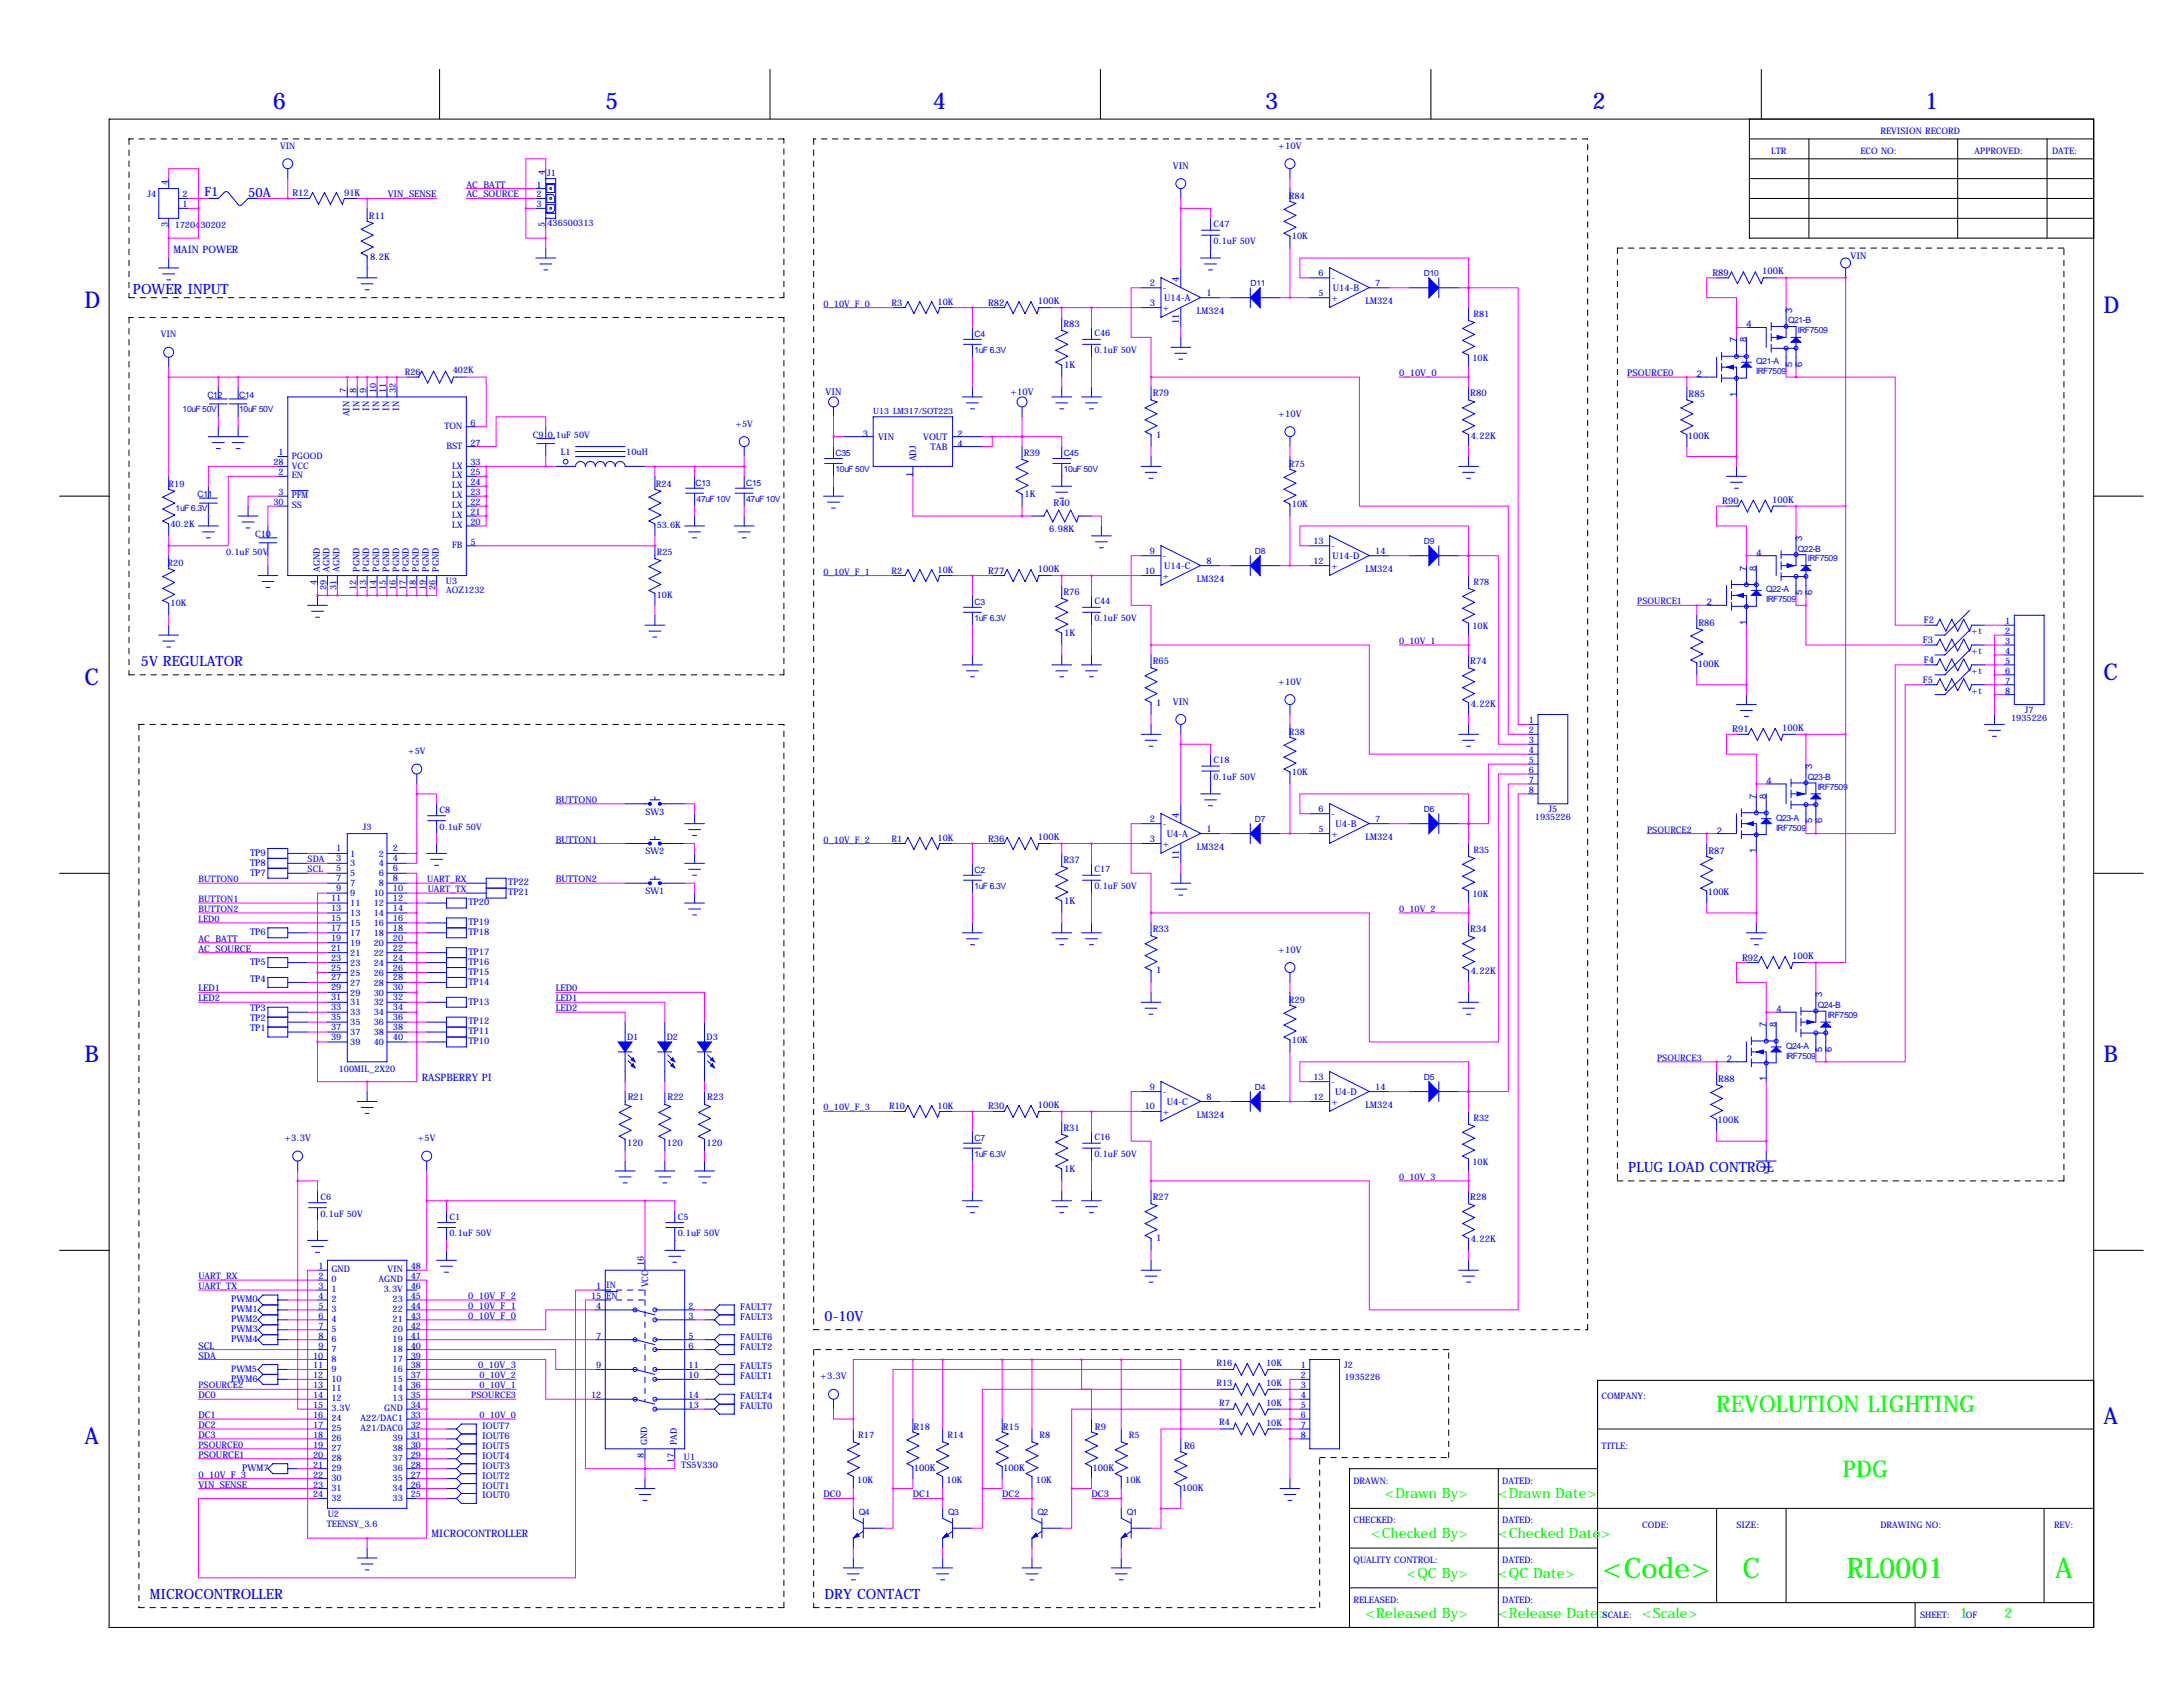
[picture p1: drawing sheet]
<svg xmlns="http://www.w3.org/2000/svg" width="559mm" height="432mm" viewBox="0 0 559 432" stroke-linecap="round" stroke-linejoin="round" font-family="sans-serif">
<defs><g id="words">
<g font-size="7.3" fill="#0f0">
<text x="410.3" y="403.9">&lt;Code&gt;</text>
<text x="446" y="403.9">C</text>
<text x="472.7" y="403.9">RL0001</text>
<text x="526" y="403.9">A</text>
</g>
<g font-size="5.9" fill="#00f">
<text x="69.8" y="27.9">6</text>
<text x="154.9" y="27.9">5</text>
<text x="238.8" y="27.9">4</text>
<text x="323.8" y="27.9">3</text>
<text x="407.7" y="27.9">2</text>
<text x="492.8" y="27.9">1</text>
<text x="21.6" y="78.7">D</text>
<text x="538.5" y="80">D</text>
<text x="538.5" y="174">C</text>
<text x="21.6" y="175.3">C</text>
<text x="21.6" y="271.8">B</text>
<text x="538.5" y="271.8">B</text>
<text x="538.5" y="364.5">A</text>
<text x="21.6" y="369.6">A</text>
</g>
<g font-size="5.9" fill="#0f0">
<text x="439.3" y="361.5">REVOLUTION LIGHTING</text>
<text x="471.7" y="378">PDG</text>
</g>
<g font-size="3.6" fill="#00f">
<text x="34" y="75.2">POWER INPUT</text>
<text x="36.1" y="170.4">5V REGULATOR</text>
<text x="416.8" y="300">PLUG LOAD CONTROL</text>
<text x="211.1" y="338.1">0-10V</text>
<text x="38.4" y="409.2">MICROCONTROLLER</text>
<text x="211.1" y="409.2">DRY CONTACT</text>
</g>
<g font-size="3.6" fill="#0f0">
<text x="354.5" y="383.5">&lt;Drawn By&gt;</text>
<text x="383.5" y="383.5">&lt;Drawn Date&gt;</text>
<text x="351" y="393.7">&lt;Checked By&gt;</text>
<text x="383.5" y="393.7">&lt;Checked Date&gt;</text>
<text x="360.1" y="403.9">&lt;QC By&gt;</text>
<text x="383.5" y="403.9">&lt;QC Date&gt;</text>
<text x="349.5" y="414">&lt;Released By&gt;</text>
<text x="383.5" y="414">&lt;Release Date&gt;</text>
<text x="420.4" y="414">&lt;Scale&gt;</text>
<text x="501.6" y="414">1</text>
<text x="513.1" y="414">2</text>
</g>
<g font-size="3.3" fill="#00f">
<text x="52.3" y="50.3">F1</text>
<text x="63.5" y="50.5">50A</text>
</g>
<g font-size="2.6" fill="#00f">
<text x="44.4" y="64.8">MAIN POWER</text>
<text x="107.9" y="276.6">RASPBERRY PI</text>
<text x="110.5" y="393.4">MICROCONTROLLER</text>
</g>
<g font-size="2.4" fill="#00f">
<text x="327.2" y="38.1">+10V</text>
<text x="300.2" y="43.2">VIN</text>
<text x="74.9" y="50.3">R12</text>
<text x="88.1" y="50.2">91K</text>
<text x="99.3" y="50.5">VIN_SENSE</text>
<text x="119.4" y="48">AC_BATT</text>
<text x="119.4" y="50.5">AC_SOURCE</text>
<text x="94.4" y="56">R11</text>
<text x="94.8" y="66.5">8.2K</text>
<text x="340.9" y="71.9">-</text>
<text x="438.3" y="70.6">R89</text>
<text x="451.1" y="70.2">100K</text>
<text x="473.7" y="66.3">VIN</text>
<text x="265.7" y="77.9">100K</text>
<text x="294.3" y="73.2">2</text>
<text x="297.7" y="74.4">-</text>
<text x="298" y="77">U14-A</text>
<text x="301.8" y="72.1" transform="rotate(-90 301.8 72.1)">4</text>
<text x="308.9" y="75.7">1</text>
<text x="340.9" y="77">+</text>
<text x="341.2" y="74.5">U14-B</text>
<text x="349.5" y="77.9">LM324</text>
<text x="252.9" y="78.2">R82</text>
<text x="272.2" y="83.7">R83</text>
<text x="294.3" y="78.2">3</text>
<text x="297.7" y="79.6">+</text>
<text x="301.8" y="83" transform="rotate(-90 301.8 83)">11</text>
<text x="306.3" y="80.4">LM324</text>
<text x="447.1" y="83.8">4</text>
<text x="458.8" y="80" transform="rotate(-90 458.8 80)">3</text>
<text x="444.5" y="87.6" transform="rotate(-90 444.5 87.6)">7</text>
<text x="447" y="87.6" transform="rotate(-90 447 87.6)">8</text>
<text x="272.4" y="94.2">1K</text>
<text x="458.8" y="93.9" transform="rotate(-90 458.8 93.9)">5</text>
<text x="461.3" y="93.9" transform="rotate(-90 461.3 93.9)">6</text>
<text x="211.3" y="101.1">VIN</text>
<text x="258.6" y="101.1">+10V</text>
<text x="295.1" y="101.5">R79</text>
<text x="358.1" y="96.3">0_10V_0</text>
<text x="376.4" y="101.5">R80</text>
<text x="416.6" y="96.3">PSOURCE0</text>
<text x="432.2" y="101.7">R85</text>
<text x="434.4" y="96.5">2</text>
<text x="444.5" y="101.6" transform="rotate(-90 444.5 101.6)">1</text>
<text x="327.2" y="106.7">+10V</text>
<text x="220.9" y="111.8">3</text>
<text x="224.8" y="112.6">VIN</text>
<text x="236.3" y="112.6">VOUT</text>
<text x="245.1" y="111.8">2</text>
<text x="296" y="112">1</text>
<text x="376.5" y="112.3">4.22K</text>
<text x="432.1" y="112.3">100K</text>
<text x="234.5" y="118.1" transform="rotate(-90 234.5 118.1)">ADJ</text>
<text x="238.2" y="115.1">TAB</text>
<text x="245.1" y="114.3">4</text>
<text x="262.1" y="116.7">R39</text>
<text x="233.7" y="122" transform="rotate(-90 233.7 122)">1</text>
<text x="262.2" y="127.3">1K</text>
<text x="269.7" y="129.5">R40</text>
<text x="440.9" y="129">R90</text>
<text x="453.7" y="128.7">100K</text>
<text x="268.6" y="136.3">6.98K</text>
<text x="297.7" y="143">-</text>
<text x="340.9" y="140.5">-</text>
<text x="341.1" y="143.1">U14-D</text>
<text x="449.6" y="142.2">4</text>
<text x="461.3" y="138.4" transform="rotate(-90 461.3 138.4)">3</text>
<text x="252.9" y="146.8">R77</text>
<text x="265.7" y="146.4">100K</text>
<text x="297.7" y="148.1">+</text>
<text x="298" y="145.6">U14-C</text>
<text x="306.3" y="149">LM324</text>
<text x="340.9" y="145.6">+</text>
<text x="349.5" y="146.4">LM324</text>
<text x="447" y="146.1" transform="rotate(-90 447 146.1)">7</text>
<text x="449.6" y="146.1" transform="rotate(-90 449.6 146.1)">8</text>
<text x="272.2" y="152.3">R76</text>
<text x="436.9" y="154.9">2</text>
<text x="461.3" y="152.4" transform="rotate(-90 461.3 152.4)">5</text>
<text x="463.9" y="152.4" transform="rotate(-90 463.9 152.4)">6</text>
<text x="434.8" y="160.2">R86</text>
<text x="447" y="160" transform="rotate(-90 447 160)">1</text>
<text x="492.5" y="159.5">F2</text>
<text x="272.4" y="162.8">1K</text>
<text x="492.2" y="164.6">F3</text>
<text x="295.1" y="170.1">R65</text>
<text x="376.4" y="170.1">R74</text>
<text x="434.6" y="170.7">100K</text>
<text x="492.5" y="169.7">F4</text>
<text x="327.2" y="175.3">+10V</text>
<text x="492.2" y="174.8">F5</text>
<text x="296" y="180.6">1</text>
<text x="300.2" y="180.3">VIN</text>
<text x="376.5" y="180.8">4.22K</text>
<text x="443.4" y="187.5">R91</text>
<text x="456.2" y="187.1">100K</text>
<text x="463.9" y="196.8" transform="rotate(-90 463.9 196.8)">3</text>
<text x="452.2" y="200.7">4</text>
<text x="142.2" y="205.5">BUTTON0</text>
<text x="301.8" y="209.3" transform="rotate(-90 301.8 209.3)">4</text>
<text x="340.9" y="209">-</text>
<text x="449.6" y="204.5" transform="rotate(-90 449.6 204.5)">7</text>
<text x="452.1" y="204.5" transform="rotate(-90 452.1 204.5)">8</text>
<text x="142.2" y="215.6">BUTTON1</text>
<text x="252.9" y="215.4">R36</text>
<text x="265.7" y="215">100K</text>
<text x="294.3" y="210.3">2</text>
<text x="294.3" y="215.4">3</text>
<text x="297.7" y="211.6">-</text>
<text x="298.7" y="214.2">U4-A</text>
<text x="308.9" y="212.9">1</text>
<text x="340.9" y="214.2">+</text>
<text x="341.9" y="211.6">U4-B</text>
<text x="349.5" y="215">LM324</text>
<text x="439.5" y="213.4">2</text>
<text x="463.9" y="210.8" transform="rotate(-90 463.9 210.8)">5</text>
<text x="466.4" y="210.8" transform="rotate(-90 466.4 210.8)">6</text>
<text x="64" y="221.6">TP8</text>
<text x="64" y="219">TP9</text>
<text x="272.2" y="220.9">R37</text>
<text x="297.7" y="216.7">+</text>
<text x="301.8" y="220.1" transform="rotate(-90 301.8 220.1)">11</text>
<text x="306.3" y="217.6">LM324</text>
<text x="437.3" y="218.6">R87</text>
<text x="449.6" y="218.4" transform="rotate(-90 449.6 218.4)">1</text>
<text x="64" y="224.1">TP7</text>
<text x="130" y="226.6">TP22</text>
<text x="142.2" y="225.8">BUTTON2</text>
<text x="119.9" y="231.7">TP20</text>
<text x="130" y="229.2">TP21</text>
<text x="272.4" y="231.4">1K</text>
<text x="437.1" y="229.1">100K</text>
<text x="64" y="239.3">TP6</text>
<text x="119.9" y="236.8">TP19</text>
<text x="119.9" y="239.3">TP18</text>
<text x="295.1" y="238.6">R33</text>
<text x="376.4" y="238.6">R34</text>
<text x="50.8" y="241">AC_BATT</text>
<text x="50.8" y="243.6">AC_SOURCE</text>
<text x="119.9" y="244.4">TP17</text>
<text x="327.2" y="243.8">+10V</text>
<text x="446" y="245.9">R92</text>
<text x="458.7" y="245.5">100K</text>
<text x="64" y="247">TP5</text>
<text x="64" y="251.3">TP4</text>
<text x="119.9" y="247">TP16</text>
<text x="119.9" y="249.5">TP15</text>
<text x="296" y="249.2">1</text>
<text x="376.5" y="249.4">4.22K</text>
<text x="50.8" y="253.7">LED1</text>
<text x="50.8" y="256.3">LED2</text>
<text x="119.9" y="252">TP14</text>
<text x="119.9" y="257.1">TP13</text>
<text x="142.2" y="253.7">LED0</text>
<text x="142.2" y="256.3">LED1</text>
<text x="466.4" y="255.3" transform="rotate(-90 466.4 255.3)">3</text>
<text x="64" y="258.9">TP3</text>
<text x="64" y="261.4">TP2</text>
<text x="64" y="264">TP1</text>
<text x="119.9" y="262.2">TP12</text>
<text x="142.2" y="258.8">LED2</text>
<text x="452.1" y="262.9" transform="rotate(-90 452.1 262.9)">7</text>
<text x="454.7" y="262.9" transform="rotate(-90 454.7 262.9)">8</text>
<text x="454.7" y="259.1">4</text>
<text x="119.9" y="264.7">TP11</text>
<text x="119.9" y="267.3">TP10</text>
<text x="466.4" y="269.2" transform="rotate(-90 466.4 269.2)">5</text>
<text x="468.9" y="269.2" transform="rotate(-90 468.9 269.2)">6</text>
<text x="442" y="271.8">2</text>
<text x="160.7" y="281.6">R21</text>
<text x="170.9" y="281.6">R22</text>
<text x="181" y="281.6">R23</text>
<text x="297.7" y="280.2">-</text>
<text x="340.9" y="277.6">-</text>
<text x="341.8" y="280.2">U4-D</text>
<text x="439.9" y="277">R88</text>
<text x="452.1" y="276.8" transform="rotate(-90 452.1 276.8)">1</text>
<text x="252.9" y="284">R30</text>
<text x="265.7" y="283.6">100K</text>
<text x="297.7" y="285.3">+</text>
<text x="298.7" y="282.8">U4-C</text>
<text x="306.3" y="286.1">LM324</text>
<text x="340.9" y="282.8">+</text>
<text x="349.5" y="283.6">LM324</text>
<text x="439.7" y="287.5">100K</text>
<text x="72.8" y="292.1">+3.3V</text>
<text x="160.5" y="293.4">120</text>
<text x="170.7" y="293.4">120</text>
<text x="180.8" y="293.4">120</text>
<text x="272.2" y="289.4">R31</text>
<text x="272.4" y="300">1K</text>
<text x="295.1" y="307.2">R27</text>
<text x="376.4" y="307.2">R28</text>
<text x="296" y="317.8">1</text>
<text x="376.5" y="318">4.22K</text>
<text x="59.2" y="333.2">PWM0</text>
<text x="59.2" y="335.8">PWM1</text>
<text x="119.9" y="335">0_10V_F_1</text>
<text x="119.9" y="332.5">0_10V_F_2</text>
<text x="189.5" y="335.3">FAULT7</text>
<text x="59.2" y="338.3">PWM2</text>
<text x="59.2" y="340.9">PWM3</text>
<text x="119.9" y="337.6">0_10V_F_0</text>
<text x="189.5" y="337.8">FAULT3</text>
<text x="50.8" y="347.7">SDA</text>
<text x="50.8" y="345.2">SCL</text>
<text x="59.2" y="343.4">PWM4</text>
<text x="189.5" y="345.4">FAULT2</text>
<text x="189.5" y="342.9">FAULT6</text>
<text x="59.2" y="353.8">PWM6</text>
<text x="122.4" y="350.3">0_10V_3</text>
<text x="189.5" y="353.1">FAULT1</text>
<text x="189.5" y="350.5">FAULT5</text>
<text x="210" y="353.1">+3.3V</text>
<text x="50.8" y="357.9">DC0</text>
<text x="189.5" y="358.1">FAULT4</text>
<text x="50.8" y="365.5">DC2</text>
<text x="50.8" y="363">DC1</text>
<text x="123.4" y="365.8">IOUT7</text>
<text x="189.5" y="360.7">FAULT0</text>
<text x="233.9" y="365.9">R18</text>
<text x="256.7" y="365.9">R15</text>
<text x="280.3" y="365.9">R9</text>
<text x="50.8" y="368">DC3</text>
<text x="123.4" y="368.3">IOUT6</text>
<text x="123.4" y="370.8">IOUT5</text>
<text x="303.1" y="371">R6</text>
<text x="50.8" y="373.1">PSOURCE1</text>
<text x="62" y="376.4">PWM7</text>
<text x="123.4" y="373.4">IOUT4</text>
<text x="123.4" y="375.9">IOUT3</text>
<text x="233.9" y="376.4">100K</text>
<text x="256.8" y="376.4">100K</text>
<text x="279.7" y="376.4">100K</text>
<text x="50.8" y="378.2">0_10V_F_3</text>
<text x="50.8" y="380.7">VIN_SENSE</text>
<text x="123.4" y="378.5">IOUT2</text>
<text x="123.4" y="381">IOUT1</text>
<text x="123.4" y="383.5">IOUT0</text>
<text x="210.8" y="383.3">DC0</text>
<text x="233.7" y="383.3">DC1</text>
<text x="256.5" y="383.3">DC2</text>
<text x="279.4" y="383.3">DC3</text>
<text x="302.5" y="381.5">100K</text>
</g>
<g font-size="2.3" fill="#00f">
<text x="481.3" y="34.3">REVISION RECORD</text>
<text x="71.7" y="38.1">VIN</text>
<text x="453.4" y="39.4">LTR</text>
<text x="476.2" y="39.4">ECO NO:</text>
<text x="505.5" y="39.4">APPROVED:</text>
<text x="525.3" y="39.4">DATE:</text>
<text x="42.9" y="47.2" transform="rotate(-90 42.9 47.2)">4</text>
<text x="139.4" y="44.7" transform="rotate(-90 139.4 44.7)">4</text>
<text x="140.1" y="45">J1</text>
<text x="37.7" y="50.4">J4</text>
<text x="46.7" y="53.1">1</text>
<text x="46.7" y="50.5">2</text>
<text x="137.4" y="48">1</text>
<text x="137.4" y="50.5">2</text>
<text x="137.4" y="53.1">3</text>
<text x="329.9" y="50.9">R84</text>
<text x="42.9" y="58.2" transform="rotate(-90 42.9 58.2)">3</text>
<text x="44.7" y="58.4">1720430202</text>
<text x="139.4" y="58.2" transform="rotate(-90 139.4 58.2)">5</text>
<text x="140.1" y="57.7">436500313</text>
<text x="310.6" y="58.2">C47</text>
<text x="310.6" y="62.5">0.1uF 50V</text>
<text x="330.7" y="61.2">10K</text>
<text x="337.5" y="70.6">6</text>
<text x="337.5" y="75.7">5</text>
<text x="352" y="73.2">7</text>
<text x="210.8" y="78.5">0_10V_F_0</text>
<text x="228.2" y="78.2">R3</text>
<text x="240" y="78.1">10K</text>
<text x="377.2" y="81.1">R81</text>
<text x="41.2" y="86.4">VIN</text>
<text x="280.2" y="86.1">C46</text>
<text x="115.9" y="95.6">402K</text>
<text x="280.2" y="90.4">0.1uF 50V</text>
<text x="376.9" y="92.5">10K</text>
<text x="88.6" y="100.6" transform="rotate(-90 88.6 100.6)">7</text>
<text x="91.2" y="100.6" transform="rotate(-90 91.2 100.6)">8</text>
<text x="93.7" y="100.6" transform="rotate(-90 93.7 100.6)">9</text>
<text x="96.3" y="100.6" transform="rotate(-90 96.3 100.6)">10</text>
<text x="98.8" y="100.6" transform="rotate(-90 98.8 100.6)">11</text>
<text x="101.3" y="100.6" transform="rotate(-90 101.3 100.6)">32</text>
<text x="103.6" y="96">R26</text>
<text x="89.5" y="106.6" transform="rotate(-90 89.5 106.6)">AIN</text>
<text x="92" y="105.1" transform="rotate(-90 92 105.1)">IN</text>
<text x="94.5" y="105.1" transform="rotate(-90 94.5 105.1)">IN</text>
<text x="97.1" y="105.1" transform="rotate(-90 97.1 105.1)">IN</text>
<text x="99.6" y="105.1" transform="rotate(-90 99.6 105.1)">IN</text>
<text x="102.2" y="105.1" transform="rotate(-90 102.2 105.1)">IN</text>
<text x="113.8" y="109.8">TON</text>
<text x="120.4" y="109">6</text>
<text x="136.4" y="112">C9</text>
<text x="140.2" y="112">0.1uF 50V</text>
<text x="188.3" y="109.2">+5V</text>
<text x="70" y="119.1">28</text>
<text x="71.3" y="116.6">1</text>
<text x="74.7" y="117.4">PGOOD</text>
<text x="74.7" y="119.9">VCC</text>
<text x="114.3" y="114.9">BST</text>
<text x="115.7" y="119.9">LX</text>
<text x="120.4" y="114">27</text>
<text x="120.4" y="119.1">33</text>
<text x="143.5" y="116.4">L1</text>
<text x="160.3" y="116.4">10uH</text>
<text x="329.9" y="119.5">R75</text>
<text x="43.2" y="124.5">R19</text>
<text x="71.3" y="121.7">2</text>
<text x="74.7" y="122.5">EN</text>
<text x="115.7" y="125">LX</text>
<text x="115.7" y="122.5">LX</text>
<text x="120.4" y="124.2">24</text>
<text x="120.4" y="121.7">25</text>
<text x="167.9" y="124.5">R24</text>
<text x="70" y="129.3">30</text>
<text x="71.3" y="126.7">3</text>
<text x="74.7" y="127.6">PFM</text>
<text x="74.7" y="130.1">SS</text>
<text x="115.7" y="130.1">LX</text>
<text x="115.7" y="127.6">LX</text>
<text x="120.4" y="131.8">21</text>
<text x="120.4" y="129.3">22</text>
<text x="120.4" y="126.7">23</text>
<text x="330.7" y="129.8">10K</text>
<text x="43.6" y="134.9">40.2K</text>
<text x="65.3" y="137.4">C10</text>
<text x="115.7" y="135.2">LX</text>
<text x="115.7" y="132.6">LX</text>
<text x="120.4" y="134.4">20</text>
<text x="168.1" y="135.1">53.6K</text>
<text x="57.9" y="142">0.1uF 50V</text>
<text x="115.7" y="140.3">FB</text>
<text x="120.4" y="139.4">5</text>
<text x="168.1" y="142.1">R25</text>
<text x="294.3" y="141.7">9</text>
<text x="336.2" y="139.2">13</text>
<text x="352" y="141.7">14</text>
<text x="42.9" y="144.9">R20</text>
<text x="81" y="149.7" transform="rotate(-90 81 149.7)">4</text>
<text x="81.8" y="146.3" transform="rotate(-90 81.8 146.3)">AGND</text>
<text x="84.4" y="146.3" transform="rotate(-90 84.4 146.3)">AGND</text>
<text x="86.9" y="146.3" transform="rotate(-90 86.9 146.3)">AGND</text>
<text x="92" y="146.3" transform="rotate(-90 92 146.3)">PGND</text>
<text x="94.5" y="146.3" transform="rotate(-90 94.5 146.3)">PGND</text>
<text x="97.1" y="146.3" transform="rotate(-90 97.1 146.3)">PGND</text>
<text x="99.6" y="146.3" transform="rotate(-90 99.6 146.3)">PGND</text>
<text x="102.2" y="146.3" transform="rotate(-90 102.2 146.3)">PGND</text>
<text x="104.7" y="146.3" transform="rotate(-90 104.7 146.3)">PGND</text>
<text x="107.2" y="146.3" transform="rotate(-90 107.2 146.3)">PGND</text>
<text x="109.8" y="146.3" transform="rotate(-90 109.8 146.3)">PGND</text>
<text x="112.3" y="146.3" transform="rotate(-90 112.3 146.3)">PGND</text>
<text x="114.1" y="149.6">U3</text>
<text x="210.8" y="147.1">0_10V_F_1</text>
<text x="228.2" y="146.8">R2</text>
<text x="240" y="146.6">10K</text>
<text x="293" y="146.8">10</text>
<text x="308.9" y="144.3">8</text>
<text x="336.2" y="144.3">12</text>
<text x="377.2" y="149.7">R78</text>
<text x="43.7" y="155.2">10K</text>
<text x="83.6" y="151" transform="rotate(-90 83.6 151)">29</text>
<text x="86.1" y="151" transform="rotate(-90 86.1 151)">31</text>
<text x="91.2" y="151" transform="rotate(-90 91.2 151)">12</text>
<text x="93.7" y="151" transform="rotate(-90 93.7 151)">13</text>
<text x="96.3" y="151" transform="rotate(-90 96.3 151)">14</text>
<text x="98.8" y="151" transform="rotate(-90 98.8 151)">15</text>
<text x="101.3" y="151" transform="rotate(-90 101.3 151)">16</text>
<text x="103.9" y="151" transform="rotate(-90 103.9 151)">17</text>
<text x="106.4" y="151" transform="rotate(-90 106.4 151)">18</text>
<text x="109" y="151" transform="rotate(-90 109 151)">19</text>
<text x="111.5" y="151" transform="rotate(-90 111.5 151)">26</text>
<text x="114.2" y="151.7">AOZ1232</text>
<text x="168.1" y="153.2">10K</text>
<text x="280.2" y="154.7">C44</text>
<text x="419.1" y="154.7">PSOURCE1</text>
<text x="280.2" y="159">0.1uF 50V</text>
<text x="376.9" y="161">10K</text>
<text x="513.3" y="159.8">1</text>
<text x="358.1" y="164.8">0_10V_1</text>
<text x="504.7" y="162.3">+t</text>
<text x="504.7" y="167.4">+t</text>
<text x="513.3" y="162.3">2</text>
<text x="513.3" y="164.8">3</text>
<text x="513.3" y="167.4">4</text>
<text x="504.7" y="172.5">+t</text>
<text x="513.3" y="169.9">5</text>
<text x="513.3" y="172.5">6</text>
<text x="504.7" y="177.5">+t</text>
<text x="513.3" y="175">7</text>
<text x="513.3" y="177.5">8</text>
<text x="391.4" y="185.2">1</text>
<text x="514.8" y="184.5">1935226</text>
<text x="518.3" y="182.4">J7</text>
<text x="329.9" y="188">R38</text>
<text x="391.4" y="187.7">2</text>
<text x="391.4" y="190.2">3</text>
<text x="104.4" y="193">+5V</text>
<text x="310.6" y="195.3">C18</text>
<text x="391.4" y="192.8">4</text>
<text x="391.4" y="195.3">5</text>
<text x="391.4" y="197.9">6</text>
<text x="310.6" y="199.6">0.1uF 50V</text>
<text x="330.7" y="198.4">10K</text>
<text x="391.4" y="200.4">7</text>
<text x="391.4" y="202.9">8</text>
<text x="112.5" y="208">C8</text>
<text x="165.2" y="208.5">SW3</text>
<text x="337.5" y="207.8">6</text>
<text x="392.9" y="209.9">1935226</text>
<text x="396.4" y="207.8">J5</text>
<text x="92.9" y="212.3">J3</text>
<text x="112.5" y="212.3">0.1uF 50V</text>
<text x="210.8" y="215.6">0_10V_F_2</text>
<text x="228.2" y="215.4">R1</text>
<text x="240" y="215.2">10K</text>
<text x="337.5" y="212.9">5</text>
<text x="352" y="210.3">7</text>
<text x="421.6" y="213.1">PSOURCE2</text>
<text x="78.7" y="220.7">SDA</text>
<text x="86.1" y="217.9">1</text>
<text x="86.1" y="220.5">3</text>
<text x="89.7" y="219.2">1</text>
<text x="89.7" y="221.8">3</text>
<text x="97" y="219.2">2</text>
<text x="97" y="221.8">4</text>
<text x="100.6" y="217.9">2</text>
<text x="100.6" y="220.5">4</text>
<text x="165.2" y="218.7">SW2</text>
<text x="377.2" y="218.3">R35</text>
<text x="50.8" y="225.8">BUTTON0</text>
<text x="78.7" y="223.3">SCL</text>
<text x="86.1" y="223">5</text>
<text x="86.1" y="225.6">7</text>
<text x="89.7" y="224.3">5</text>
<text x="89.7" y="226.9">7</text>
<text x="97" y="224.3">6</text>
<text x="97" y="226.9">8</text>
<text x="100.6" y="223">6</text>
<text x="100.6" y="225.6">8</text>
<text x="109.4" y="225.8">UART_RX</text>
<text x="280.2" y="223.3">C17</text>
<text x="280.2" y="227.6">0.1uF 50V</text>
<text x="50.8" y="230.9">BUTTON1</text>
<text x="50.8" y="233.4">BUTTON2</text>
<text x="84.7" y="230.6">11</text>
<text x="84.7" y="233.2">13</text>
<text x="86.1" y="228.1">9</text>
<text x="89.7" y="229.4">9</text>
<text x="89.7" y="231.9">11</text>
<text x="95.7" y="229.4">10</text>
<text x="95.7" y="231.9">12</text>
<text x="100.6" y="228.1">10</text>
<text x="100.6" y="230.6">12</text>
<text x="100.6" y="233.2">14</text>
<text x="109.5" y="228.3">UART_TX</text>
<text x="165.2" y="228.9">SW1</text>
<text x="358.1" y="233.4">0_10V_2</text>
<text x="376.9" y="229.6">10K</text>
<text x="50.8" y="236">LED0</text>
<text x="84.7" y="235.7">15</text>
<text x="84.7" y="238.3">17</text>
<text x="89.7" y="234.5">13</text>
<text x="89.7" y="237">15</text>
<text x="89.7" y="239.6">17</text>
<text x="95.7" y="234.5">14</text>
<text x="95.7" y="237">16</text>
<text x="95.7" y="239.6">18</text>
<text x="100.6" y="235.7">16</text>
<text x="100.6" y="238.3">18</text>
<text x="84.7" y="240.8">19</text>
<text x="84.7" y="243.3">21</text>
<text x="84.7" y="245.9">23</text>
<text x="89.7" y="242.1">19</text>
<text x="89.7" y="244.6">21</text>
<text x="95.7" y="242.1">20</text>
<text x="95.7" y="244.6">22</text>
<text x="100.6" y="240.8">20</text>
<text x="100.6" y="243.3">22</text>
<text x="100.6" y="245.9">24</text>
<text x="84.7" y="248.4">25</text>
<text x="84.7" y="251">27</text>
<text x="89.7" y="247.2">23</text>
<text x="89.7" y="249.7">25</text>
<text x="95.7" y="247.2">24</text>
<text x="95.7" y="249.7">26</text>
<text x="100.6" y="248.4">26</text>
<text x="100.6" y="251">28</text>
<text x="84.7" y="253.5">29</text>
<text x="84.7" y="256">31</text>
<text x="89.7" y="252.3">27</text>
<text x="89.7" y="254.8">29</text>
<text x="89.7" y="257.3">31</text>
<text x="95.7" y="252.3">28</text>
<text x="95.7" y="254.8">30</text>
<text x="95.7" y="257.3">32</text>
<text x="100.6" y="253.5">30</text>
<text x="100.6" y="256">32</text>
<text x="329.9" y="256.6">R29</text>
<text x="84.7" y="258.6">33</text>
<text x="84.7" y="261.1">35</text>
<text x="84.7" y="263.7">37</text>
<text x="89.7" y="259.9">33</text>
<text x="89.7" y="262.4">35</text>
<text x="95.7" y="259.9">34</text>
<text x="95.7" y="262.4">36</text>
<text x="100.6" y="258.6">34</text>
<text x="100.6" y="261.1">36</text>
<text x="100.6" y="263.7">38</text>
<text x="84.7" y="266.2">39</text>
<text x="89.7" y="265">37</text>
<text x="89.7" y="267.5">39</text>
<text x="95.7" y="265">38</text>
<text x="95.7" y="267.5">40</text>
<text x="100.6" y="266.2">40</text>
<text x="160.5" y="266.2">D1</text>
<text x="170.7" y="266.2">D2</text>
<text x="180.8" y="266.2">D3</text>
<text x="330.7" y="267">10K</text>
<text x="86.7" y="274.4">100MIL_2X20</text>
<text x="424.2" y="271.5">PSOURCE3</text>
<text x="294.3" y="278.9">9</text>
<text x="308.9" y="281.4">8</text>
<text x="336.2" y="276.4">13</text>
<text x="336.2" y="281.4">12</text>
<text x="352" y="278.9">14</text>
<text x="210.8" y="284.2">0_10V_F_3</text>
<text x="227.6" y="284">R10</text>
<text x="240" y="283.8">10K</text>
<text x="293" y="284">10</text>
<text x="377.2" y="286.9">R32</text>
<text x="107" y="292.1">+5V</text>
<text x="280.2" y="291.8">C16</text>
<text x="280.2" y="296.2">0.1uF 50V</text>
<text x="376.9" y="298.2">10K</text>
<text x="358.1" y="302">0_10V_3</text>
<text x="82" y="307.1">C6</text>
<text x="82" y="311.4">0.1uF 50V</text>
<text x="115.1" y="312.2">C1</text>
<text x="115.1" y="316.5">0.1uF 50V</text>
<text x="173.5" y="312.2">C5</text>
<text x="173.5" y="316.5">0.1uF 50V</text>
<text x="50.8" y="329.9">UART_TX</text>
<text x="50.8" y="327.4">UART_RX</text>
<text x="81.5" y="324.9">1</text>
<text x="81.5" y="327.4">2</text>
<text x="81.5" y="329.9">3</text>
<text x="84.8" y="325.7">GND</text>
<text x="84.8" y="328.2">0</text>
<text x="96.9" y="328.2">AGND</text>
<text x="99.2" y="325.7">VIN</text>
<text x="105.2" y="329.9">46</text>
<text x="105.2" y="327.4">47</text>
<text x="105.2" y="324.9">48</text>
<text x="152.6" y="329.9">1</text>
<text x="155.2" y="329.7">IN</text>
<text x="164.8" y="324.1" transform="rotate(-90 164.8 324.1)">16</text>
<text x="165.9" y="329.5" transform="rotate(-90 165.9 329.5)">VCC</text>
<text x="81.5" y="332.5">4</text>
<text x="81.5" y="335">5</text>
<text x="84.8" y="330.8">1</text>
<text x="84.8" y="333.3">2</text>
<text x="84.8" y="335.8">3</text>
<text x="98.2" y="330.8">3.3V</text>
<text x="100.5" y="335.8">22</text>
<text x="100.5" y="333.3">23</text>
<text x="105.2" y="335">44</text>
<text x="105.2" y="332.5">45</text>
<text x="151.3" y="332.5">15</text>
<text x="152.6" y="335">4</text>
<text x="155.2" y="332.5">EN</text>
<text x="176.3" y="335">2</text>
<text x="81.5" y="337.6">6</text>
<text x="81.5" y="340.1">7</text>
<text x="84.8" y="338.4">4</text>
<text x="84.8" y="340.9">5</text>
<text x="100.5" y="340.9">20</text>
<text x="100.5" y="338.4">21</text>
<text x="105.2" y="340.1">42</text>
<text x="105.2" y="337.6">43</text>
<text x="176.3" y="337.6">3</text>
<text x="80.2" y="347.7">10</text>
<text x="81.5" y="342.6">8</text>
<text x="81.5" y="345.2">9</text>
<text x="84.8" y="343.5">6</text>
<text x="84.8" y="346">7</text>
<text x="100.5" y="346">18</text>
<text x="100.5" y="343.5">19</text>
<text x="105.2" y="347.7">39</text>
<text x="105.2" y="345.2">40</text>
<text x="105.2" y="342.6">41</text>
<text x="152.6" y="342.6">7</text>
<text x="176.3" y="342.6">5</text>
<text x="176.3" y="345.2">6</text>
<text x="59.2" y="351.3">PWM5</text>
<text x="80.2" y="350.3">11</text>
<text x="80.2" y="352.8">12</text>
<text x="84.8" y="348.5">8</text>
<text x="84.8" y="351.1">9</text>
<text x="84.8" y="353.6">10</text>
<text x="100.5" y="353.6">15</text>
<text x="100.5" y="351.1">16</text>
<text x="100.5" y="348.5">17</text>
<text x="105.2" y="352.8">37</text>
<text x="105.2" y="350.3">38</text>
<text x="122.7" y="352.8">0_10V_2</text>
<text x="152.6" y="350.3">9</text>
<text x="176.3" y="352.8">10</text>
<text x="176.3" y="350.3">11</text>
<text x="311.4" y="349.6">R16</text>
<text x="324.1" y="349.8">10K</text>
<text x="332.9" y="350.3">1</text>
<text x="332.9" y="352.8">2</text>
<text x="344.1" y="350.3">J2</text>
<text x="344.1" y="353.1">1935226</text>
<text x="50.8" y="355.3">PSOURCE2</text>
<text x="80.2" y="355.3">13</text>
<text x="80.2" y="357.9">14</text>
<text x="84.8" y="356.2">11</text>
<text x="84.8" y="358.7">12</text>
<text x="100.5" y="358.7">13</text>
<text x="100.5" y="356.2">14</text>
<text x="105.2" y="357.9">35</text>
<text x="105.2" y="355.3">36</text>
<text x="120.6" y="357.9">PSOURCE3</text>
<text x="122.7" y="355.3">0_10V_1</text>
<text x="151.3" y="357.9">12</text>
<text x="176.3" y="357.9">14</text>
<text x="311.4" y="354.7">R13</text>
<text x="312.1" y="359.8">R7</text>
<text x="324.1" y="354.8">10K</text>
<text x="324.1" y="359.9">10K</text>
<text x="332.9" y="355.3">3</text>
<text x="332.9" y="357.9">4</text>
<text x="410" y="358.1">COMPANY:</text>
<text x="80.2" y="360.4">15</text>
<text x="80.2" y="363">16</text>
<text x="80.2" y="365.5">17</text>
<text x="84.8" y="361.2">3.3V</text>
<text x="84.8" y="363.8">24</text>
<text x="92.3" y="363.8">A22/DAC1</text>
<text x="98.4" y="361.2">GND</text>
<text x="105.2" y="365.5">32</text>
<text x="105.2" y="363">33</text>
<text x="105.2" y="360.4">34</text>
<text x="122.7" y="363">0_10V_0</text>
<text x="176.3" y="360.4">13</text>
<text x="312.1" y="364.8">R4</text>
<text x="324.1" y="365">10K</text>
<text x="332.9" y="360.4">5</text>
<text x="332.9" y="363">6</text>
<text x="332.9" y="365.5">7</text>
<text x="50.8" y="370.6">PSOURCE0</text>
<text x="80.2" y="368">18</text>
<text x="80.2" y="370.6">19</text>
<text x="84.8" y="366.3">25</text>
<text x="84.8" y="368.9">26</text>
<text x="84.8" y="371.4">27</text>
<text x="92.3" y="366.3">A21/DAC0</text>
<text x="100.5" y="371.4">38</text>
<text x="100.5" y="368.9">39</text>
<text x="105.2" y="370.6">30</text>
<text x="105.2" y="368">31</text>
<text x="165.7" y="369.8" transform="rotate(-90 165.7 369.8)">GND</text>
<text x="173.3" y="369.8" transform="rotate(-90 173.3 369.8)">PAD</text>
<text x="219.7" y="368.1">R17</text>
<text x="242.6" y="368.1">R14</text>
<text x="266.1" y="368.1">R8</text>
<text x="288.9" y="368.1">R5</text>
<text x="332.9" y="368">8</text>
<text x="410" y="370.8">TITLE:</text>
<text x="80.2" y="373.1">20</text>
<text x="80.2" y="375.7">21</text>
<text x="84.8" y="373.9">28</text>
<text x="84.8" y="376.5">29</text>
<text x="100.5" y="376.5">36</text>
<text x="100.5" y="373.9">37</text>
<text x="105.2" y="375.7">28</text>
<text x="105.2" y="373.1">29</text>
<text x="164.8" y="373.2" transform="rotate(-90 164.8 373.2)">8</text>
<text x="172.5" y="374.5" transform="rotate(-90 172.5 374.5)">17</text>
<text x="174.4" y="375.8">TS5V330</text>
<text x="175.1" y="373.6">U1</text>
<text x="80.2" y="378.2">22</text>
<text x="80.2" y="380.7">23</text>
<text x="80.2" y="383.3">24</text>
<text x="84.8" y="379">30</text>
<text x="84.8" y="381.6">31</text>
<text x="100.5" y="381.6">34</text>
<text x="100.5" y="379">35</text>
<text x="105.2" y="383.3">25</text>
<text x="105.2" y="380.7">26</text>
<text x="105.2" y="378.2">27</text>
<text x="219.4" y="379.5">10K</text>
<text x="242.3" y="379.5">10K</text>
<text x="265.2" y="379.5">10K</text>
<text x="288" y="379.5">10K</text>
<text x="346.5" y="379.7">DRAWN:</text>
<text x="384.6" y="379.7">DATED:</text>
<text x="83.9" y="388.4">U2</text>
<text x="84.8" y="384.1">32</text>
<text x="100.5" y="384.1">33</text>
<text x="346.5" y="389.9">CHECKED:</text>
<text x="384.6" y="389.9">DATED:</text>
<text x="83.6" y="390.7">TEENSY_3.6</text>
<text x="420.4" y="391.2">CODE:</text>
<text x="444.5" y="391.2">SIZE:</text>
<text x="481.3" y="391.2">DRAWING NO:</text>
<text x="525.8" y="391.2">REV:</text>
<text x="346.5" y="400">QUALITY CONTROL:</text>
<text x="384.6" y="400">DATED:</text>
<text x="346.5" y="410.2">RELEASED:</text>
<text x="384.6" y="410.2">DATED:</text>
<text x="410.2" y="414">SCALE:</text>
<text x="491.5" y="414">SHEET:</text>
<text x="503.2" y="414">OF</text>
</g>
<g font-size="2.2" fill="#00f">
<text x="364.5" y="70.6">D10</text>
<text x="320.1" y="73.2">D11</text>
<text x="457.7" y="82.8">Q21-B</text>
<text x="249.4" y="86.4">C4</text>
<text x="460.2" y="85.3">IRF7509</text>
<text x="249.4" y="90.4">1uF 6.3V</text>
<text x="449.6" y="93.2">Q21-A</text>
<text x="449.6" y="95.8">IRF7509</text>
<text x="53.1" y="101.9">C12</text>
<text x="61.2" y="101.9">C14</text>
<text x="46.7" y="105.4">10uF 50V</text>
<text x="61.2" y="105.4">10uF 50V</text>
<text x="223.5" y="105.9">U13 LM317/SOT223</text>
<text x="213.9" y="116.8">C35</text>
<text x="272.3" y="116.8">C45</text>
<text x="178.1" y="124.5">C13</text>
<text x="191" y="124.5">C15</text>
<text x="213.9" y="120.9">10uF 50V</text>
<text x="272.3" y="120.9">10uF 50V</text>
<text x="45" y="130.8">1uF 6.3V</text>
<text x="50.5" y="127.3">C11</text>
<text x="178.3" y="128.5">47uF 10V</text>
<text x="191" y="128.5">47uF 10V</text>
<text x="321.2" y="141.7">D8</text>
<text x="364.5" y="139.2">D9</text>
<text x="460.2" y="141.2">Q22-B</text>
<text x="462.8" y="143.7">IRF7509</text>
<text x="249.4" y="154.9">C3</text>
<text x="452.1" y="151.6">Q22-A</text>
<text x="452.1" y="154.2">IRF7509</text>
<text x="249.4" y="159">1uF 6.3V</text>
<text x="462.8" y="199.6">Q23-B</text>
<text x="465.3" y="202.1">IRF7509</text>
<text x="364.5" y="207.8">D6</text>
<text x="321.2" y="210.3">D7</text>
<text x="454.7" y="210.1">Q23-A</text>
<text x="454.7" y="212.6">IRF7509</text>
<text x="249.4" y="223.5">C2</text>
<text x="249.4" y="227.6">1uF 6.3V</text>
<text x="465.3" y="258">Q24-B</text>
<text x="467.9" y="260.6">IRF7509</text>
<text x="457.2" y="268.5">Q24-A</text>
<text x="457.2" y="271">IRF7509</text>
<text x="321.2" y="278.9">D4</text>
<text x="364.5" y="276.4">D5</text>
<text x="249.4" y="292.1">C7</text>
<text x="249.4" y="296.2">1uF 6.3V</text>
<text x="219.8" y="387.9">Q4</text>
<text x="242.7" y="387.9">Q3</text>
<text x="265.6" y="387.9">Q2</text>
<text x="288.4" y="387.9">Q1</text>
</g>
</g></defs>
<g fill="none" stroke="#000" stroke-width=".26">
<path d="M112.5 17.8v12.7M197.1 17.8v12.7M281.7 17.8v12.7M366.3 17.8v12.7M450.8 17.8v12.7M27.9 30.5h508v386.1h-508zM447.8 35.6h88.1M447.8 30.5v30.5h88.1M463 35.6v25.4M501.1 35.6v25.4M524 35.6v25.4M447.8 45.7h88.1"/>
<path d="M447.8 40.6h88.1M447.8 50.8h88.1M447.8 55.9h88.1M15.2 127h12.7M535.9 127h12.7M15.2 223.5h12.7M535.9 223.5h12.7M15.2 320h12.7M535.9 320h12.7M535.9 353.3h-127v63.3M383.5 375.9v40.7M408.9 365.8h127"/>
<path d="M408.9 375.9h-63.5v40.7M345.4 386.1h190.5M345.4 396.2h63.5M439.4 386.1v24.1M457.2 386.1v24.1M523.2 386.1v24.1M345.4 406.4h63.5M408.9 410.2h127M490.2 410.2v6.4"/>
</g>
<g fill="none" stroke="#000" stroke-width=".26" stroke-dasharray="1.4 1.4">
<path d="M33 35.6v40.6M200.7 35.6h-167.7M208.3 35.6v304.8M406.4 35.6h-198.1M33 76.2h167.7M200.7 76.2v-40.6M414 63.5v238.8M528.3 63.5h-114.3M33 81.3v91.4M200.7 81.3h-167.7M33 172.7h167.7M200.7 172.7v-91.4"/>
<path d="M35.6 185.4v226.1M200.7 185.4h-165.1M414 302.3h114.3M528.3 302.3v-238.8M208.3 340.4h198.1M208.3 345.4v66.1M370.8 345.4h-162.5M406.4 340.4v-304.8M337.8 373.1h33M370.8 373.1v-27.7M35.6 411.5h165.1M200.7 411.5v-226.1"/>
<path d="M208.3 411.5h129.5M337.8 411.5v-38.4"/>
</g>
<g fill="none" stroke="#00f" stroke-width=".26">
<path d="M40.6 48.3h5.1v7.6h-5.1zM43.2 45.7v2.6M43.2 55.9v2.5M45.7 53.3h2.6M45.7 50.8h2.6M53.3 50.8h2.6l1.6-1.6 .4-.2 .5 .3 2.6 3M60.9 52.3l.6 .3M62 52.3l-.5 .3M66 50.8h-2.5l-1.5 1.5M73.7 43.2v2.5M76.2 50.8h3l.8-1.5 1.5 3 1.6-3 1.5 3 1.5-3 1.5 3 .5-1.5h3.3M94 53.3v3.3l1.5 .5-3 1.6 3 1.5-3 1.5 3 1.5-3 1.6 1.5 .7v5.6"/>
<path d="M137.2 48.3h2.5M137.2 53.3h2.5M137.2 50.8h2.5M139.7 45.7h2.5v10.2h-2.5M139.7 43.2v15.2M139.7 47h2.5M139.7 54.6h2.5M140 47.2h2v2.1h-2zM140 49.8h1.5l.5 .5v1.5h-2zM140 52.3h2v1.5l-.5 .6h-1.5zM302.3 48.3v2.5M307.6 58.9h4.6"/>
<path d="M309.9 55.9v3M330.2 43.2v2.5M330.2 48.3v3.3l1.5 .5-3 1.5 3 1.5-3 1.5 3 1.6-3 1.5 1.5 .8v3M40.6 68.6h5.1M41.7 70.1h3M42.7 71.6h1M43.2 66v2.6M91.4 71.1h5.1M92.5 72.6h3M93.5 74.2h1M137.2 66h5M138.2 67.6h3"/>
<path d="M139.2 69.1h1M139.7 63.5v2.5M228.6 78.7h3l.8-1.5 1.5 3.1 1.6-3.1 1.5 3.1 1.5-3.1 1.5 3.1 .5-1.6h3.3M254 78.7h3l.8-1.5 1.5 3.1 1.6-3.1 1.5 3.1 1.5-3.1 1.5 3.1 .5-1.6h3.3M292.1 73.7h5.1M292.1 78.7h5.1M297.2 71.1l10.1 5-10.1 5.1zM302.3 68.6v5.1M302.3 78.7v5.1M307.3 76.2h5.1M307.3 66h5.1M307.6 60.2h4.6"/>
<path d="M308.4 67.6h3M309.4 69.1h1M309.9 60.2v5.8M315 76.2h5M320 73.7v5M322.6 76.2h5.1M335.3 76.2h5.1M335.3 71.1h5.1M340.4 68.5l10.1 5.1-10.1 5.1zM350.5 73.7h5.1M360.7 73.7h5.1M368.3 73.7h5.1"/>
<path d="M368.3 71.1v5.1M375.9 78.7v3.3l1.5 .6-3 1.5 3 1.5-3 1.5 3 1.5-3 1.6 1.5 .7v3.1M439.4 71.1h3.1l.7-1.5 1.6 3 1.5-3 1.5 3 1.5-3 1.5 3 .6-1.5h3.3M457.2 78.7v7.7h-3.8M472.4 68.6v2.5M43.2 91.4v2.6M55.9 99.1v3M61 99.1v3M88.9 99.1v2.5M91.4 99.1v2.5M94 99.1v2.5M96.5 99.1v2.5"/>
<path d="M99.1 99.1v2.5M101.6 99.1v2.5M104.1 96.5h3.1l.7-1.5 1.6 3 1.5-3 1.5 3 1.5-3 1.6 3 .5-1.5h3.3M246.6 88.1h4.6M246.6 86.9h4.6M248.9 83.8v3.1M248.9 88.1v3.3M248.9 99.1v2.5M271.8 81.3v3.3l1.5 .5-3 1.5 3 1.5-3 1.6 3 1.5-3 1.5 1.5 .8v3M271.8 99.1v2.5M277.1 88.1h4.6M277.1 86.9h4.6"/>
<path d="M279.4 83.8v3.1M279.4 88.1v3.3M279.4 99.1v2.5M294.6 99.1v3.3l1.6 .5-3.1 1.5 3.1 1.5-3.1 1.5 3.1 1.6-3.1 1.5 1.5 .8v3M299.7 88.9h5.1M300.7 90.4h3.1M301.8 91.9h1M302.3 86.4v2.5M375.9 99.1v3.3l1.5 .5-3 1.5 3 1.5-3 1.5 3 1.6-3 1.5 1.5 .8v3M431.8 99.1v3.3l1.5 .5-3 1.5 3 1.5-3 1.5 3 1.6-3 1.5 1.5 .8v3M439.4 91.4v5.1h-5.1M440.7 94h2.3"/>
<path d="M440.7 91.2h6.3M440.7 90.2v2M440.7 93v2M440.7 95.8v2M443.7 94h.8v7.6M444.5 86.4v4.8M445.8 92.7h2.5M447 83.8h5.1v5.1M447 86.4v6.3M447 94v2.8h-6.3M453.4 83.6h6.3v2.8M453.4 89.2h6.3"/>
<path d="M453.4 82.6v2M453.4 85.3v2.1M453.4 88.1v2.1M457.2 89.2v4.8M458.5 86.4h2.5M459.7 87.6v6.4M53.3 111.8h10.2M53.6 103.4h4.6M53.6 102.1h4.6M54.4 113.3h3M55.4 114.8h1M55.9 103.4v3.3"/>
<path d="M55.9 109.2v2.6M58.7 103.4h4.5M58.7 102.1h4.5M59.4 113.3h3.1M60.5 114.8h1M61 103.4v3.3M61 109.2v2.6M71.1 116.8h2.6M71.1 119.4h2.6M73.7 101.6h45.7v45.7h-45.7zM119.4 109.2h2.5M119.4 114.3h2.5"/>
<path d="M119.4 119.4h2.5M137.4 113.5h4.6M137.4 112.3h4.6M139.7 109.2v3.1M139.7 113.5v3.3M142.2 119.4h5.1a1.27 1.27 0 0 1 1.3-1.3 1.27 1.27 0 0 1 1.3 1.3 1.27 1.27 0 0 1 1.2-1.3 1.27 1.27 0 0 1 1.3 1.3 1.27 1.27 0 0 1 1.3-1.3 1.27 1.27 0 0 1 1.2 1.3 1.27 1.27 0 0 1 1.3-1.3 1.27 1.27 0 0 1 1.3 1.3 1.27 1.27 0 0 1 1.3-1.3 1.27 1.27 0 0 1 1.2 1.3h5.1M147.3 116.8h12.7M147.3 114.3h12.7M147.3 115.6h12.7M190.5 114.3v2.5M211.1 118.6h4.5M211.1 117.3h4.5"/>
<path d="M213.4 104.1v2.6M213.4 114.3v3M213.4 118.6v3.3M215.9 111.8h7.6M223.5 106.7h20.3v12.7h-20.3zM233.7 119.4v2.5M243.8 114.3h7.7M243.8 111.8h7.7M246.4 101.6h5.1M247.4 103.1h3M248.4 104.6h1M261.6 104.1v2.6"/>
<path d="M261.6 114.3v3.3l1.5 .5-3 1.5 3 1.6-3 1.5 3 1.5-3 1.5 1.5 .8v3M269.2 101.6h5.1M269.5 118.6h4.6M269.5 117.3h4.6M270.3 103.1h3M271.3 104.6h1M271.8 114.3v3M271.8 118.6v5.9M276.9 101.6h5M277.9 103.1h3M278.9 104.6h1M292.1 119.4h5.1"/>
<path d="M294.6 116.8v2.6M330.2 111.8v2.5M330.2 116.8v3.3l1.5 .5-3 1.6 3 1.5-3 1.5 3 1.5-3 1.6 1.5 .7v3.1M373.4 119.4h5.1M375.9 116.8v2.6M444.5 119.4v2.5M43.2 121.9v3.3l1.5 .5-3 1.6 3 1.5-3 1.5 3 1.5-3 1.5 1.5 .8v3.1M50.8 134.6h5.1M51.1 128.8h4.5M51.1 127.5h4.5M51.8 136.1h3.1M52.8 137.7h1"/>
<path d="M53.3 124.5v3M53.3 128.8v5.8M61 132.1h5M62 133.6h3M63 135.1h1M63.5 129.5v2.6M66.3 138.9h4.6M66.3 137.7h4.6M68.6 134.6v3.1M68.6 138.9v3.3M71.1 121.9h2.6M71.1 127h2.6"/>
<path d="M71.1 129.5h2.6M74.7 125.6h4.2M119.4 121.9h2.5M119.4 127h2.5M119.4 139.7h2.5M119.4 134.6h2.5M119.4 132.1h2.5M119.4 129.5h2.5M119.4 124.5h2.5M167.6 121.9v3.3l1.6 .5-3.1 1.6 3.1 1.5-3.1 1.5 3.1 1.5-3.1 1.5 1.5 .8v3.1M167.6 139.7v3.3l1.6 .5-3.1 1.5 3.1 1.6-3.1 1.5 3.1 1.5-3.1 1.5 1.5 .8v3M175.3 134.6h5"/>
<path d="M175.5 126.2h4.6M175.5 125h4.6M176.3 136.1h3M177.3 137.7h1M177.8 121.9v3.1M177.8 126.2v3.3M177.8 132.1v2.5M188 134.6h5M188.2 126.2h4.6M188.2 125h4.6M189 136.1h3M190 137.7h1"/>
<path d="M190.5 121.9v3.1M190.5 126.2v3.3M190.5 132.1v2.5M210.8 127h5.1M211.8 128.5h3.1M212.9 130h1M213.4 124.5v2.5M264.2 132.1h3l.8-1.5 1.5 3 1.5-3 1.5 3 1.6-3 1.5 3 .5-1.5h3.3M269.2 124.5h5.1M270.3 126h3M271.3 127.5h1M279.4 137.2h5.1"/>
<path d="M280.4 138.7h3.1M281.9 134.6v2.6M293.1 120.9h3.1M294.1 122.4h1M297.2 139.6l10.1 5.1-10.1 5.1zM335.3 139.7h5.1M340.4 137.1l10.1 5.1-10.1 5.1zM368.3 139.7v5.1M374.4 120.9h3M375.4 122.4h1M442 121.9h5M442 129.5h3l.8-1.5 1.5 3.1 1.5-3.1 1.5 3.1 1.6-3.1 1.5 3.1 .5-1.6h3.3"/>
<path d="M443 123.4h3M444 125h1M459.7 137.2v7.6h-3.8M43.2 142.2v3.3l1.5 .5-3 1.6 3 1.5-3 1.5 3 1.5-3 1.6 1.5 .7v3.1M66 147.3h5.1M67.1 148.8h3M68.1 150.4h1M68.6 144.8v2.5M78.7 154.9h5.1M79.8 156.5h3M80.8 158h1M81.3 147.3v2.6"/>
<path d="M81.3 152.4v2.5M83.8 147.3v2.6M86.4 147.3v2.6M91.4 147.3v2.6M94 147.3v2.6M96.5 147.3v2.6M99.1 147.3v2.6M101.6 147.3v2.6M104.1 147.3v2.6M106.7 147.3v2.6M109.2 147.3v2.6M111.8 147.3v2.6"/>
<path d="M167.6 157.5v2.5M228.6 147.3h3l.8-1.5 1.5 3 1.6-3 1.5 3 1.5-3 1.5 3 .5-1.5h3.3M246.6 156.7h4.6M246.6 155.4h4.6M248.9 152.4v3M248.9 156.7v3.3M254 147.3h3l.8-1.5 1.5 3 1.6-3 1.5 3 1.5-3 1.5 3 .5-1.5h3.3M271.8 149.9v3.3l1.5 .5-3 1.5 3 1.5-3 1.5 3 1.6-3 1.5 1.5 .8v3M277.1 156.7h4.6M277.1 155.4h4.6M279.4 152.4v3M279.4 156.7v3.3"/>
<path d="M281.4 140.2h1M292.1 147.3h5.1M292.1 142.2h5.1M307.3 144.8h5.1M315 144.8h5M320 142.2v5.1M322.6 144.8h5.1M335.3 144.8h5.1M350.5 142.2h5.1M360.7 142.2h5.1M368.3 142.2h5.1M375.9 147.3v3.3l1.5 .5-3 1.6 3 1.5-3 1.5 3 1.5-3 1.6 1.5 .7v3.1"/>
<path d="M434.3 157.5v3.3l1.6 .5-3.1 1.5 3.1 1.5-3.1 1.6 3.1 1.5-3.1 1.5 1.5 .8v3M442 149.9v5h-5.1M443.2 152.4h2.3M443.2 149.6h6.4M443.2 148.6v2M443.2 151.4v2M443.2 154.2v2M446.3 152.4h.7v7.6M447 144.8v4.8M448.3 151.1h2.5M449.6 142.2h5.1v5.1M449.6 144.8v6.3"/>
<path d="M449.6 152.4v2.8h-6.4M455.9 142h6.4v2.8M455.9 147.6h6.4M455.9 141v2M455.9 143.8v2M455.9 146.6v2M459.7 147.6v4.8M461 144.8h2.5M462.3 146v6.4M504.2 156.2l-6.4 6.4h-2.5M515.6 157.5h7.6v22.8h-7.6zM40.6 162.6h5.1"/>
<path d="M41.7 164.1h3M42.7 165.6h1M43.2 160v2.6M165.1 160h5.1M166.1 161.5h3.1M167.1 163.1h1M246.4 170.2h5.1M247.4 171.7h3M248.4 173.2h1M248.9 167.6v2.6M269.2 170.2h5.1M270.3 171.7h3"/>
<path d="M271.3 173.2h1M271.8 167.6v2.6M276.9 170.2h5M277.9 171.7h3M278.9 173.2h1M279.4 167.6v2.6M294.6 167.6v3.3l1.6 .5-3.1 1.6 3.1 1.5-3.1 1.5 3.1 1.5-3.1 1.6 1.5 .7v3.1M375.9 167.6v3.3l1.5 .5-3 1.6 3 1.5-3 1.5 3 1.5-3 1.6 1.5 .7v3.1M447 177.8v2.5M492.8 160h3l.8-1.5 1.5 3 1.5-3 1.5 3 1.6-3 1.5 3 .5-1.5h3.3M492.8 165.1h3l.8-1.5 1.5 3 1.5-3 1.5 3 1.6-3 1.5 3 .5-1.5h3.3M492.8 170.2h3l.8-1.5 1.5 3 1.5-3 1.5 3 1.6-3 1.5 3 .5-1.5h3.3"/>
<path d="M492.8 175.3h3l.8-1.6 1.5 3.1 1.5-3.1 1.5 3.1 1.6-3.1 1.5 3.1 .5-1.5h3.3M504.2 161.3l-6.4 6.3h-2.5M504.2 166.4l-6.4 6.3h-2.5M504.2 171.4l-6.4 6.4h-2.5M513.1 160h2.5M513.1 162.6h2.5M513.1 165.1h2.5M513.1 167.6h2.5M513.1 170.2h2.5M513.1 172.7h2.5M513.1 175.3h2.5M513.1 177.8h2.5"/>
<path d="M106.7 198.1v2.6M292.1 188h5.1M293.1 189.5h3.1M294.1 191h1M294.6 185.4v2.6M302.3 185.4v2.6M307.6 197.4h4.6M307.6 196.1h4.6M309.9 193v3.1M309.9 197.4v5.8M330.2 180.3v2.6M330.2 185.4v3.3l1.5 .5-3 1.6 3 1.5-3 1.5 3 1.5-3 1.5 1.5 .8v3.1"/>
<path d="M373.4 188h5.1M374.4 189.5h3M375.4 191h1M375.9 185.4v2.6M391.2 185.4h2.5M391.2 188h2.5M391.2 190.5h2.5M391.2 193h2.5M391.2 195.6h2.5M391.2 198.1h2.5M393.7 182.9h7.6v22.8h-7.6zM444.5 188h3l.8-1.6 1.5 3.1 1.6-3.1 1.5 3.1 1.5-3.1 1.5 3.1 .5-1.5h3.3"/>
<path d="M444.5 180.3h5.1M445.5 181.9h3.1M446.5 183.4h1M458.5 199.4v2M462.3 195.6v7.6h-3.8M508 185.4h5.1M509 186.9h3.1M510 188.5h1M510.5 182.9v2.5M68.6 217.2h5.1v7.6h-5.1zM68.6 219.7h5.1M73.7 218.4h5"/>
<path d="M83.8 218.4h5.1M88.9 213.4h10.2v58.4h-10.2zM99.1 218.4h5M109.2 218.4h5.1M109.5 210.1h4.5M109.5 208.8h4.5M110.2 220h3.1M111.8 205.7v3.1M111.8 210.1v3.3M111.8 215.9v2.5M160 205.7h6.1M160 215.9h6.1"/>
<path d="M166.4 204.7h2.5M166.4 214.9h2.5M167.6 204v.7M167.6 214.1v.8M169.2 205.7h6.1M169.2 215.9h6.1M175.3 210.8h5M176.3 212.3h3M177.3 213.9h1M177.8 208.3v2.5M177.8 218.4v2.6M228.6 215.9h3l.8-1.5 1.5 3 1.6-3 1.5 3 1.5-3 1.5 3 .5-1.5h3.3"/>
<path d="M254 215.9h3l.8-1.5 1.5 3 1.6-3 1.5 3 1.5-3 1.5 3 .5-1.5h3.3M271.8 218.4v3.3l1.5 .5-3 1.6 3 1.5-3 1.5 3 1.5-3 1.6 1.5 .7v3.1M292.1 210.8h5.1M292.1 215.9h5.1M297.2 208.2l10.1 5.1-10.1 5.1zM302.3 205.7v5.1M302.3 215.9v5.1M307.3 213.4h5.1M307.3 203.2h5.1M308.4 204.7h3M309.4 206.2h1M315 213.4h5"/>
<path d="M320 210.8v5.1M322.6 213.4h5.1M335.3 213.4h5.1M335.3 208.3h5.1M340.4 205.7l10.1 5.1-10.1 5zM350.5 210.8h5.1M360.7 210.8h5.1M368.3 208.3v5.1M368.3 210.8h5.1M375.9 215.9v3.3l1.5 .5-3 1.5 3 1.6-3 1.5 3 1.5-3 1.5 1.5 .8v3M391.2 200.7h2.5M391.2 203.2h2.5"/>
<path d="M436.9 215.9v3.3l1.5 .5-3 1.5 3 1.6-3 1.5 3 1.5-3 1.5 1.5 .8v3M444.5 208.3v5.1h-5.1M445.8 210.8h2.3M445.8 208h6.3M445.8 207v2M445.8 209.8v2M445.8 212.6v2M448.8 210.8h.8v7.6M449.6 203.2v4.8M450.8 209.5h2.6M452.1 200.7h5.1v5M452.1 203.2v6.3"/>
<path d="M452.1 210.8v2.8h-6.3M458.5 200.4h6.3v2.8M458.5 206h6.3M458.5 202.2v2M458.5 205v2M462.3 206v4.8M463.5 203.2h2.6M464.8 204.5v6.3M68.6 237.5h5.1v2.5h-5.1zM68.6 222.2h5.1M73.7 221h5M73.7 223.5h5"/>
<path d="M73.7 238.8h5M83.8 221h5.1M83.8 223.5h5.1M83.8 226.1h5.1M83.8 228.6h5.1M83.8 231.1h5.1M83.8 233.7h5.1M83.8 236.2h5.1M83.8 238.8h5.1M99.1 221h5M99.1 223.5h5M99.1 226.1h5"/>
<path d="M99.1 228.6h5M99.1 231.1h5M99.1 233.7h5M99.1 236.2h5M99.1 238.8h5M109.2 231.1h5.1M109.2 236.2h5.1M109.2 238.8h5.1M111.3 221.5h1M114.3 229.9h5.1v2.5h-5.1zM114.3 234.9h5.1v5.1h-5.1zM114.3 237.5h5.1"/>
<path d="M119.4 226.1h5.1M119.4 228.6h5.1M124.5 224.8h5v5.1h-5zM124.5 227.3h5M160 226.1h6.1M166.4 225h2.5M167.6 224.3v.7M169.2 226.1h6.1M175.3 221h5M175.3 231.1h5M176.3 222.5h3M176.3 232.7h3"/>
<path d="M177.3 224h1M177.3 234.2h1M177.8 228.6v2.5M246.4 238.8h5.1M246.6 225.3h4.6M246.6 224h4.6M248.9 221v3M248.9 225.3v3.3M248.9 236.2v2.6M269.2 238.8h5.1M271.8 236.2v2.6M276.9 238.8h5"/>
<path d="M277.1 225.3h4.6M277.1 224h4.6M279.4 221v3M279.4 225.3v3.3M279.4 236.2v2.6M294.6 236.2v3.3l1.6 .5-3.1 1.6 3.1 1.5-3.1 1.5 3.1 1.5-3.1 1.5 1.5 .8v3.1M299.7 226.1h5.1M300.7 227.6h3.1M301.8 229.1h1M302.3 223.5v2.6M375.9 236.2v3.3l1.5 .5-3 1.6 3 1.5-3 1.5 3 1.5-3 1.5 1.5 .8v3.1M447 238.8h5.1"/>
<path d="M449.6 236.2v2.6M68.6 245.1h5.1v2.5h-5.1zM68.6 250.2h5.1v2.5h-5.1zM68.6 257.8h5.1v7.6h-5.1zM73.7 246.4h5M73.7 251.5h5M73.7 259.1h5M83.8 241.3h5.1M83.8 243.8h5.1M83.8 246.4h5.1M83.8 248.9h5.1M83.8 251.5h5.1"/>
<path d="M83.8 254h5.1M83.8 256.5h5.1M83.8 259.1h5.1M99.1 241.3h5M99.1 243.8h5M99.1 246.4h5M99.1 248.9h5M99.1 251.5h5M99.1 254h5M99.1 256.5h5M99.1 259.1h5M109.2 243.8h5.1"/>
<path d="M109.2 246.4h5.1M109.2 248.9h5.1M109.2 251.5h5.1M109.2 256.5h5.1M114.3 242.6h5.1v10.1h-5.1zM114.3 255.3h5.1v2.5h-5.1zM114.3 245.1h5.1M114.3 247.6h5.1M114.3 250.2h5.1M247.4 240.3h3M248.4 241.8h1M270.3 240.3h3"/>
<path d="M271.3 241.8h1M277.9 240.3h3M278.9 241.8h1M292.1 256.5h5.1M293.1 258.1h3.1M294.1 259.6h1M294.6 254v2.5M330.2 248.9v2.6M330.2 254v3.3l1.5 .5-3 1.5 3 1.6-3 1.5 3 1.5-3 1.5 1.5 .8v3M373.4 256.5h5.1M374.4 258.1h3M375.4 259.6h1"/>
<path d="M375.9 254v2.5M447 246.4h3.1l.7-1.5 1.6 3 1.5-3 1.5 3 1.5-3 1.6 3 .5-1.5h3.3M448.1 240.3h3M449.1 241.8h1M454.7 259.1h5v5.1M461 258.8h6.4v2.8M461 257.8v2M464.8 254v7.6h-3.8M68.6 260.3h5.1M68.6 262.9h5.1M73.7 261.6h5M73.7 264.2h5"/>
<path d="M83.8 261.6h5.1M83.8 264.2h5.1M83.8 266.7h5.1M94 279.4v2.5M99.1 261.6h5M99.1 264.2h5M99.1 266.7h5M109.2 261.6h5.1M109.2 264.2h5.1M109.2 266.7h5.1M114.3 260.3h5.1v7.7h-5.1zM114.3 262.9h5.1"/>
<path d="M114.3 265.4h5.1M158.2 269.2h3.6M160 261.6v5.1M160 269.2v7.7M160 279.4v3.3l1.5 .5-3 1.5 3 1.6-3 1.5 3 1.5-3 1.5 1.5 .8v3M160.8 270l1.5 1.5M160.8 271.5l1.5 1.5M168.4 269.2h3.6M170.2 261.6v5.1M170.2 269.2v7.7M170.2 279.4v3.3l1.5 .5-3 1.5 3 1.6-3 1.5 3 1.5-3 1.5 1.5 .8v3M170.9 270l1.6 1.5"/>
<path d="M170.9 271.5l1.6 1.5M178.6 269.2h3.5M180.3 261.6v5.1M180.3 269.2v7.7M180.3 279.4v3.3l1.6 .5-3.1 1.5 3.1 1.6-3.1 1.5 3.1 1.5-3.1 1.5 1.5 .8v3M181.1 270l1.5 1.5M181.1 271.5l1.5 1.5M292.1 279.4h5.1M297.2 276.8l10.1 5.1-10.1 5.1zM320 279.4v5.1M335.3 276.9h5.1M340.4 274.3l10.1 5-10.1 5.1z"/>
<path d="M350.5 279.4h5.1M360.7 279.4h5.1M368.3 276.9v5M368.3 279.4h5.1M439.4 274.3v3.3l1.5 .5-3 1.6 3 1.5-3 1.5 3 1.5-3 1.6 1.5 .7v3.1M447 266.7v5.1h-5M448.3 269.2h2.3M448.3 266.4h6.4M448.3 265.4v2.1M448.3 268.2v2.1M448.3 271v2M451.4 269.2h.7v7.7"/>
<path d="M452.1 261.6v4.8M453.4 268h2.5M454.7 261.6v6.4M454.7 269.2v2.8h-6.4M461 264.4h6.4M461 260.6v2M461 263.4v2M464.8 264.4v4.8M466.1 261.6h2.5M467.4 262.9v6.3M76.2 297.2v2.5M91.4 281.9h5.1"/>
<path d="M92.5 283.5h3M93.5 285h1M109.2 297.2v2.5M157.5 299.7h5.1M160 297.2v2.5M167.6 299.7h5.1M170.2 297.2v2.5M177.8 299.7h5.1M180.3 297.2v2.5M228.6 284.5h3l.8-1.5 1.5 3 1.6-3 1.5 3 1.5-3 1.5 3 .5-1.5h3.3M246.6 293.9h4.6M246.6 292.6h4.6"/>
<path d="M248.9 289.6v3M248.9 293.9v3.3M254 284.5h3l.8-1.5 1.5 3 1.6-3 1.5 3 1.5-3 1.5 3 .5-1.5h3.3M271.8 287v3.3l1.5 .5-3 1.6 3 1.5-3 1.5 3 1.5-3 1.5 1.5 .8v3.1M277.1 293.9h4.6M277.1 292.6h4.6M279.4 289.6v3M279.4 293.9v3.3M292.1 284.5h5.1M307.3 281.9h5.1M315 281.9h5M322.6 281.9h5.1"/>
<path d="M335.3 281.9h5.1M375.9 284.5v3.3l1.5 .5-3 1.5 3 1.5-3 1.6 3 1.5-3 1.5 1.5 .8v3M449.6 297.2h5.1M450.6 298.7h3M452.1 294.6v2.6M78.7 317.5h5.1M79 309.1h4.6M79 307.8h4.6M79.8 319h3M81.3 304.8v3M81.3 309.1v3.3M81.3 315v2.5"/>
<path d="M112 314.2h4.6M112 312.9h4.6M114.3 309.9v3M114.3 314.2v3.3M158.5 301.2h3M159.5 302.8h1M168.7 301.2h3M169.7 302.8h1M170.4 314.2h4.6M170.4 312.9h4.6M172.7 309.9v3M172.7 314.2v5.8"/>
<path d="M178.8 301.2h3.1M179.8 302.8h1M246.4 307.3h5.1M247.4 308.9h3M248.4 310.4h1M248.9 304.8v2.5M269.2 307.3h5.1M270.3 308.9h3M271.3 310.4h1M271.8 304.8v2.5M276.9 307.3h5M277.9 308.9h3"/>
<path d="M278.9 310.4h1M279.4 304.8v2.5M294.6 304.8v3.3l1.6 .5-3.1 1.5 3.1 1.6-3.1 1.5 3.1 1.5-3.1 1.5 1.5 .8v3M375.9 304.8v3.3l1.5 .5-3 1.5 3 1.6-3 1.5 3 1.5-3 1.5 1.5 .8v3M451.6 300.2h1M67.3 334l-1.3-1.3 1.3-1.2h3.8v12.7h-3.8l-1.3-1.3 1.3-1.3M67.3 334h3.8M67.3 334l-1.3 1.3 1.3 1.2M67.3 336.5h3.8M67.3 336.5l-1.3 1.3 1.3 1.3M67.3 339.1h3.8M67.3 339.1l-1.3 1.3 1.3 1.2"/>
<path d="M71.1 332.7h2.6M71.1 335.3h2.6M71.1 337.8h2.6M80.8 320.5h1M81.3 325.1h2.5M81.3 327.7h2.5M81.3 330.2h2.5M81.3 332.7h2.5M81.3 335.3h2.5M81.3 337.8h2.5M83.8 322.6h20.3v63.5h-20.3zM104.1 325.1h2.6"/>
<path d="M104.1 327.7h2.6M104.1 330.2h2.6M104.1 332.7h2.6M104.1 335.3h2.6M104.1 337.8h2.6M111.8 322.6h5M112.8 324.1h3M113.8 325.6h1M114.3 320v2.6M152.4 330.2h2.5M152.4 332.7h2.5M152.4 335.3h10.2l5 1.2"/>
<path d="M154.9 325.1h20.4v45.7h-20.4zM155.2 330.6h2.9M165.1 322.6v2.5M167.6 335.3h10.2M167.6 337.8h10.2M170.2 320h5.1M171.2 321.6h3M172.2 323.1h1M180.3 335.3h2.6M180.3 337.8h2.6M182.9 335.3l1.2-1.3h3.9v5.1h-3.9l-1.2-1.3M182.9 335.3l1.2 1.2"/>
<path d="M184.1 336.5h3.9M184.1 336.5l-1.2 1.3M292.1 325.1h5.1M293.1 326.6h3.1M294.1 328.2h1M294.6 322.6v2.5M373.4 325.1h5.1M374.4 326.6h3M375.4 328.2h1M375.9 322.6v2.5M67.3 349.2h3.8v5.1h-3.8l-1.3-1.2 1.3-1.3-1.3-1.3zM67.3 341.6h3.8"/>
<path d="M67.3 351.8h3.8M71.1 340.4h2.6M71.1 342.9h2.6M71.1 350.5h2.6M71.1 353.1h2.6M81.3 340.4h2.5M81.3 342.9h2.5M81.3 345.4h2.5M81.3 348h2.5M81.3 350.5h2.5M81.3 353.1h2.5M81.3 355.6h2.5"/>
<path d="M81.3 358.1h2.5M104.1 340.4h2.6M104.1 342.9h2.6M104.1 345.4h2.6M104.1 348h2.6M104.1 350.5h2.6M104.1 353.1h2.6M104.1 355.6h2.6M104.1 358.1h2.6M152.4 342.9h10.2l5 1.3M152.4 350.5h10.2l5 1.3M152.4 358.1h10.2l5 1.3"/>
<path d="M167.6 342.9h10.2M167.6 345.4h10.2M167.6 350.5h10.2M167.6 353.1h10.2M167.6 358.1h10.2M180.3 342.9h2.6M180.3 345.4h2.6M180.3 350.5h2.6M180.3 353.1h2.6M180.3 358.1h2.6M182.9 342.9l1.2-1.3h3.9v5.1h-3.9l-1.2-1.3M182.9 350.5l1.2-1.3h3.9v5.1h-3.9l-1.2-1.2"/>
<path d="M182.9 358.1l1.2-1.2h3.9v5h-3.9l-1.2-1.2M182.9 358.1l1.2 1.3M182.9 350.5l1.2 1.3M182.9 342.9l1.2 1.3M184.1 344.2h3.9M184.1 351.8h3.9M184.1 359.4h3.9M184.1 359.4l-1.2 1.3M184.1 351.8l-1.2 1.3M184.1 344.2l-1.2 1.2M213.4 358.1v2.6M312.4 350.5h3.3l.5-1.5 1.6 3 1.5-3 1.5 3 1.5-3 1.5 3 .8-1.5h3.1"/>
<path d="M312.4 355.6h3.3l.5-1.5 1.6 3 1.5-3 1.5 3 1.5-3 1.5 3 .8-1.5h3.1M332.7 350.5h2.6M332.7 353.1h2.6M332.7 355.6h2.6M332.7 358.1h2.6M335.3 348h7.6v22.8h-7.6zM68.6 375.9l1.2-1.3h3.9v2.6h-3.9zM73.7 375.9h2.5M81.3 360.7h2.5M81.3 363.2h2.5M81.3 365.8h2.5M81.3 368.3h2.5"/>
<path d="M81.3 370.8h2.5M81.3 373.4h2.5M81.3 375.9h2.5M81.3 378.5h2.5M104.1 360.7h2.6M104.1 363.2h2.6M104.1 365.8h2.6M104.1 368.3h2.6M104.1 370.8h2.6M104.1 373.4h2.6M104.1 375.9h2.6M104.1 378.5h2.6"/>
<path d="M114.3 365.8h2.5M114.3 368.3h2.5M114.3 370.8h2.5M114.3 373.4h2.5M114.3 375.9h2.5M114.3 378.5h2.5M116.8 365.8l1.3 1.2M116.8 365.8l1.3-1.3h3.8v20.3h-3.8l-1.3-1.3M116.8 368.3l1.3 1.3M116.8 370.8l1.3 1.3M116.8 373.4l1.3 1.2M116.8 375.9l1.3 1.3"/>
<path d="M116.8 378.5l1.3 1.2M118.1 367h3.8M118.1 369.6h3.8M118.1 367l-1.3 1.3M118.1 372.1h3.8M118.1 369.6l-1.3 1.2M118.1 374.6h3.8M118.1 372.1l-1.3 1.3M118.1 377.2h3.8M118.1 374.6l-1.3 1.3M118.1 379.7h3.8M118.1 377.2l-1.3 1.3"/>
<path d="M118.1 379.7l-1.3 1.3M165.1 370.8v2.6M165.1 378.5v2.5M167.6 360.7h10.2M172.7 370.8v2.6M180.3 360.7h2.6M218.4 365.8v3.3l1.6 .5-3.1 1.5 3.1 1.5-3.1 1.5 3.1 1.6-3.1 1.5 1.5 .8v3M233.7 363.2v3.3l1.5 .5-3 1.6 3 1.5-3 1.5 3 1.5-3 1.5 1.5 .8v3.1M241.3 365.8v3.3l1.5 .5-3 1.5 3 1.5-3 1.5 3 1.6-3 1.5 1.5 .8v3M256.5 363.2v3.3l1.6 .5-3.1 1.6 3.1 1.5-3.1 1.5 3.1 1.5-3.1 1.5 1.5 .8v3.1M264.2 365.8v3.3l1.5 .5-3.1 1.5 3.1 1.5-3.1 1.5 3.1 1.6-3.1 1.5 1.6 .8v3M279.4 363.2v3.3l1.5 .5-3 1.6 3 1.5-3 1.5 3 1.5-3 1.5 1.5 .8v3.1"/>
<path d="M287 365.8v3.3l1.5 .5-3 1.5 3 1.5-3 1.5 3 1.6-3 1.5 1.5 .8v3M302.3 368.3v3.3l1.5 .5-3.1 1.5 3.1 1.6-3.1 1.5 3.1 1.5-3.1 1.5 1.6 .8v3M312.4 360.7h3.3l.5-1.5 1.6 3 1.5-3 1.5 3 1.5-3 1.5 3 .8-1.5h3.1M312.4 365.8h3.3l.5-1.6 1.6 3.1 1.5-3.1 1.5 3.1 1.5-3.1 1.5 3.1 .8-1.5h3.1M330.2 378.5v2.5M332.7 360.7h2.6M332.7 363.2h2.6M332.7 365.8h2.6M332.7 368.3h2.6M81.3 381h2.5M81.3 383.5h2.5M91.4 398.8h5.1"/>
<path d="M94 396.2v2.6M104.1 381h2.6M104.1 383.5h2.6M114.3 381h2.5M114.3 383.5h2.5M116.8 381l1.3 1.3M118.1 382.3h3.8M118.1 382.3l-1.3 1.2M162.6 381h5M163.6 382.5h3M164.6 384h1M218.4 386.1v2.5l2.6 1.3"/>
<path d="M218.4 398.8v2.5M221 388.6v5.1M221 391.9l-2.6 1.8v2.5M221 391.2h5.1M241.3 386.1v2.5l2.5 1.3M241.3 398.8v2.5M243.8 391.2h5.1M243.8 388.6v5.1M243.8 391.9l-2.5 1.8v2.5M264.2 386.1v2.5l2.5 1.3M264.2 398.8v2.5M266.7 391.2h5.1"/>
<path d="M266.7 388.6v5.1M266.7 391.9l-2.5 1.8v2.5M287 386.1v2.5l2.6 1.3M287 398.8v2.5M289.6 391.2h5M289.6 388.6v5.1M289.6 391.9l-2.6 1.8v2.5M327.7 381h5M328.7 382.5h3M329.7 384h1M92.5 400.3h3M93.5 401.8h1"/>
<path d="M215.9 401.3h5.1M216.9 402.8h3.1M217.9 404.4h1M238.8 401.3h5M239.8 402.8h3M240.8 404.4h1M261.6 401.3h5.1M262.6 402.8h3.1M263.7 404.4h1M284.5 401.3h5.1M285.5 402.8h3M286.5 404.4h1"/>
<circle cx="73.7" cy="41.9" r="1.27"/>
<circle cx="141" cy="48.3" r=".25"/>
<circle cx="141" cy="53.3" r=".25"/>
<circle cx="141" cy="50.8" r=".25"/>
<circle cx="302.3" cy="47" r="1.27"/>
<circle cx="330.2" cy="41.9" r="1.27"/>
<circle cx="472.4" cy="67.3" r="1.27"/>
<circle cx="43.2" cy="90.2" r="1.27"/>
<circle cx="444.5" cy="91.2" r=".51"/>
<circle cx="444.5" cy="96.8" r=".51"/>
<circle cx="447" cy="91.2" r=".51"/>
<circle cx="457.2" cy="83.5" r=".51"/>
<circle cx="457.2" cy="89.1" r=".51"/>
<circle cx="459.7" cy="89.1" r=".51"/>
<circle cx="144.8" cy="118.2" r=".61"/>
<circle cx="190.5" cy="113" r="1.27"/>
<circle cx="213.4" cy="102.9" r="1.27"/>
<circle cx="261.6" cy="102.9" r="1.27"/>
<circle cx="330.2" cy="110.5" r="1.27"/>
<circle cx="447" cy="155.2" r=".51"/>
<circle cx="447" cy="149.7" r=".51"/>
<circle cx="449.6" cy="149.7" r=".51"/>
<circle cx="459.7" cy="147.5" r=".51"/>
<circle cx="459.7" cy="141.9" r=".51"/>
<circle cx="462.3" cy="147.5" r=".51"/>
<circle cx="330.2" cy="179.1" r="1.27"/>
<circle cx="106.7" cy="196.8" r="1.27"/>
<circle cx="302.3" cy="184.1" r="1.27"/>
<circle cx="449.6" cy="208.1" r=".51"/>
<circle cx="449.6" cy="213.7" r=".51"/>
<circle cx="452.1" cy="208.1" r=".51"/>
<circle cx="462.3" cy="200.4" r=".51"/>
<circle cx="462.3" cy="205.9" r=".51"/>
<circle cx="464.8" cy="205.9" r=".51"/>
<circle cx="330.2" cy="247.6" r="1.27"/>
<circle cx="464.8" cy="258.8" r=".51"/>
<circle cx="452.1" cy="266.5" r=".51"/>
<circle cx="452.1" cy="272.1" r=".51"/>
<circle cx="454.7" cy="266.5" r=".51"/>
<circle cx="464.8" cy="264.4" r=".51"/>
<circle cx="467.4" cy="264.4" r=".51"/>
<circle cx="76.2" cy="295.9" r="1.27"/>
<circle cx="109.2" cy="295.9" r="1.27"/>
<circle cx="162.6" cy="335.3" r=".51"/>
<circle cx="167.6" cy="337.8" r=".51"/>
<circle cx="167.6" cy="335.3" r=".51"/>
<circle cx="162.6" cy="358.1" r=".51"/>
<circle cx="162.6" cy="342.9" r=".51"/>
<circle cx="162.6" cy="350.5" r=".51"/>
<circle cx="167.6" cy="353.1" r=".51"/>
<circle cx="167.6" cy="345.4" r=".51"/>
<circle cx="167.6" cy="342.9" r=".51"/>
<circle cx="167.6" cy="358.1" r=".51"/>
<circle cx="167.6" cy="350.5" r=".51"/>
<circle cx="213.4" cy="356.9" r="1.27"/>
<circle cx="167.6" cy="360.7" r=".51"/>
</g>
<path d="M154.9 332.7h10.2M154.9 330.2h10.2M165.1 332.7v25.9M165.1 330.2v2.5" fill="none" stroke="#00f" stroke-width=".26" stroke-dasharray="1.4 1.4"/>
<g fill="#00f" stroke="#00f" stroke-width=".26">
<path d="M322.6 73.7v5l-2.6-2.5z"/>
<path d="M365.8 71.1l2.5 2.6-2.5 2.5z"/>
<path d="M322.6 142.2v5.1l-2.6-2.5z"/>
<path d="M365.8 139.7l2.5 2.5-2.5 2.6z"/>
<path d="M322.6 210.8v5.1l-2.6-2.5z"/>
<path d="M365.8 208.3l2.5 2.5-2.5 2.6z"/>
<path d="M322.6 279.4v5.1l-2.6-2.6z"/>
<path d="M365.8 276.9l2.5 2.5-2.5 2.5z"/>
<path d="M219.5 392.4l.5 .8-1.6 .5z"/>
<path d="M242.3 392.4l.5 .8-1.5 .5z"/>
<path d="M265.2 392.4l.5 .8-1.5 .5z"/>
<path d="M288 392.4l.5 .8-1.5 .5z"/>
<path d="M454.9 85.9l1.8 .5-1.8 .5z"/>
<path d="M459.7 86.4l1.3 1.2h-2.5z"/>
<path d="M442 94l1.7-.5v1z"/>
<path d="M447 92.7l1.3 1.3h-2.5z"/>
<path d="M457.5 144.3l1.7 .5-1.7 .5z"/>
<path d="M461 146l1.3-1.2 1.2 1.2z"/>
<path d="M444.5 152.4l1.8-.5v1z"/>
<path d="M449.6 151.1l1.2 1.3h-2.5z"/>
<path d="M460 202.7l1.8 .5-1.8 .5z"/>
<path d="M463.5 204.5l1.3-1.3 1.3 1.3z"/>
<path d="M447 210.8l1.8-.5v1z"/>
<path d="M452.1 209.5l1.3 1.3h-2.6z"/>
<path d="M462.5 261.1l1.8 .5-1.8 .5z"/>
<path d="M466.1 262.9l1.3-1.3 1.2 1.3z"/>
<path d="M449.6 269.2l1.8-.5v1z"/>
<path d="M453.4 269.2l1.3-1.2 1.2 1.2z"/>
<path d="M158.2 266.7h3.6l-1.8 2.5z"/>
<path d="M162.1 272.3l.5 1-1.1-.5z"/>
<path d="M162.1 270.8l.5 1-1.1-.5z"/>
<path d="M168.4 266.7h3.6l-1.8 2.5z"/>
<path d="M172.2 272.3l.5 1-1-.5z"/>
<path d="M171.7 271.3l.5-.5 .5 1z"/>
<path d="M178.6 266.7h3.5l-1.8 2.5z"/>
<path d="M182.4 272.3l.5 1-1-.5z"/>
<path d="M182.4 270.8l.5 1-1-.5z"/>
</g>
<g fill="none" stroke="#00f" stroke-width=".51">
<circle cx="166.4" cy="205.7" r=".25"/>
<circle cx="166.4" cy="215.9" r=".25"/>
<circle cx="168.9" cy="205.7" r=".25"/>
<circle cx="168.9" cy="215.9" r=".25"/>
<circle cx="166.4" cy="226.1" r=".25"/>
<circle cx="168.9" cy="226.1" r=".25"/>
</g>
<g fill="none" stroke="#f0f" stroke-width=".26">
<path d="M43.2 45.7v-2.5h7.6v10.1M43.2 58.4v7.6M48.3 50.8h5M48.3 53.3h2.5M50.8 53.3v7.7h-7.6M66 50.8h10.2M73.7 45.7v5.1M91.4 50.8h20.4M94 50.8v2.5M119.4 50.8h17.8M119.4 48.3h17.8M134.6 53.3v7.7h5.1"/>
<path d="M134.6 53.3h2.6M139.7 43.2v-2.6h-5.1v12.7M139.7 58.4v5.1M302.3 53.3h7.6v2.6M302.3 50.8v17.8M330.2 45.7v2.6M94 68.6h.1M210.8 78.7h17.8M243.8 78.7h10.2M248.9 78.7v5.1M269.2 78.7h22.9M271.8 78.7v2.6"/>
<path d="M279.4 78.7v5.1M292.1 73.7h-2.5v12.7h5v10.1M309.9 63.5h.1M312.4 76.2h2.6M327.7 76.2h7.6M330.2 63.5v12.7M335.3 71.1h-2.6v-5.1h43.2v7.7M355.6 73.7h5.1M373.4 73.7h2.5M375.9 73.7h.1M375.9 73.7h12.7v111.7h2.6M375.9 73.7v5"/>
<path d="M439.4 71.1h-2.5v5.1h7.6v7.6M454.7 71.1h17.7M457.2 71.1v7.6M472.4 71.1h.1M472.4 71.1v116.9M43.2 96.5h60.9M43.2 94v27.9M55.9 96.5v2.6M61 96.5v2.6M88.9 96.5v2.6M91.4 96.5v2.6M94 96.5v2.6"/>
<path d="M96.5 96.5v2.6M99.1 96.5v2.6M101.6 96.5v2.6M119.4 96.5h5.1v12.7h-2.6M248.9 91.4v7.7M271.8 96.5v2.6M279.4 91.4v7.7M294.6 96.5h53.4v33h38.1v58.5h5.1M294.6 96.5v2.6M302.3 83.8v2.6M358.1 96.5h17.8M375.9 94v5.1"/>
<path d="M416.6 96.5h17.7M431.8 96.5v2.6M444.5 83.8h2.5M444.5 83.8v2.6M457.2 94v2.5h2.5M459.7 96.5h25.4v63.5h7.7M459.7 94v2.5M55.9 106.7v2.5M61 106.7v2.5M71.1 119.4h-17.8v5.1M121.9 119.4h20.3M124.5 119.4v12.7"/>
<path d="M139.7 109.2v-2.5h-12.7v7.6h-5.1M139.7 116.8v2.6M165.1 119.4h25.4M167.6 119.4v2.5M177.8 119.4v2.5M190.5 116.8v5.1M213.4 111.8h2.5M213.4 106.7v7.6M251.5 111.8h10.1M254 111.8v2.5h-2.5M261.6 111.8h.1M261.6 111.8h10.2v2.5"/>
<path d="M261.6 106.7v7.6M294.6 114.3v2.5M330.2 114.3v2.5M375.9 114.3v2.5M431.8 114.3v2.5h12.7M444.5 101.6v17.8M43.2 137.2v5M53.3 132.1h.1M71.1 127h-7.6v2.5M71.1 121.9h-12.7v17.8h-15.2M71.1 129.5h-2.5v5.1M121.9 132.1h2.6"/>
<path d="M121.9 129.5h2.6M121.9 127h2.6M121.9 124.5h2.6M121.9 121.9h2.6M121.9 139.7h45.7M124.5 132.1v2.5h-2.6M167.6 139.7h.1M167.6 137.2v2.5M177.8 129.5v2.6M190.5 129.5v2.6M213.4 121.9v2.6M233.7 121.9v10.2h27.9"/>
<path d="M261.6 132.1h2.6M261.6 129.5v2.6M271.8 121.9h.1M279.4 132.1h2.5v2.5M330.2 132.1v12.7M335.3 139.7h-2.6v-5.1h43.2v7.6M442 129.5h-2.6v5.1h7.6v7.6M457.2 129.5h15.2M459.7 129.5v7.7M43.2 157.5v2.5M68.6 142.2v2.6M81.3 152.4h.1"/>
<path d="M81.3 149.9v2.5M81.3 152.4h27.9M83.8 149.9v2.5M86.4 149.9v2.5M91.4 149.9v2.5M94 149.9v2.5M96.5 149.9v2.5M99.1 149.9v2.5M101.6 149.9v2.5M104.1 149.9v2.5M106.7 149.9v2.5M109.2 149.9v2.5"/>
<path d="M111.8 149.9v2.5h-2.6M167.6 154.9v2.6M210.8 147.3h17.8M243.8 147.3h10.2M248.9 147.3v5.1M269.2 147.3h22.9M271.8 147.3v2.6M279.4 147.3v5.1M292.1 142.2h-2.5v12.7h5v10.2M312.4 144.8h2.6M327.7 144.8h7.6M355.6 142.2h5.1"/>
<path d="M373.4 142.2h2.5M375.9 142.2h.1M375.9 142.2h7.6v48.3h7.7M375.9 142.2v5.1M419.1 154.9h17.8M434.3 154.9v2.6M447 142.2h2.6M447 142.2v2.6M459.7 152.4v2.5h2.6M462.3 154.9v10.2h30.5M462.3 152.4v2.5M248.9 160v7.6"/>
<path d="M271.8 165.1v2.5M279.4 160v7.6M294.6 165.1h55.9v27.9h40.7M294.6 165.1v2.5M358.1 165.1h17.8M375.9 162.6v5M434.3 172.7v2.6h12.7M447 160v17.8M492.8 170.2h-7.7v43.2h-20.3M492.8 175.3h-5.1v96.5h-20.3M508 165.1h5.1M508 160h5.1"/>
<path d="M508 170.2h5.1M508 175.3h5.1M510.5 177.8h2.6M510.5 167.6v15.3M510.5 172.7h2.6M510.5 167.6h2.6M513.1 162.6h-2.6v5M294.6 182.9v2.5M302.3 190.5h7.6v2.5M302.3 188v17.7M330.2 182.9v2.5M375.9 182.9v2.5"/>
<path d="M391.2 195.6h-10.2v15.2h-5.1M391.2 198.1h-7.7v68.6h-33v-33h-55.9M444.5 188h-2.5v5h7.6v7.7M459.7 188h12.7M462.3 188v7.6M472.4 188v58.4h-7.6M78.7 218.4h5.1M104.1 218.4h2.6M106.7 218.4v2.6h-2.6M106.7 203.2h5.1v2.5M106.7 200.7v17.7M111.8 213.4v2.5"/>
<path d="M142.2 215.9h17.8M142.2 205.7h17.8M175.3 205.7h2.5v2.6M175.3 215.9h2.5v2.5M210.8 215.9h17.8M243.8 215.9h10.2M248.9 215.9v5.1M269.2 215.9h22.9M271.8 215.9v2.5M279.4 215.9v5.1M292.1 210.8h-2.5v12.7h5v10.2M309.9 200.7h.1"/>
<path d="M312.4 213.4h2.6M327.7 213.4h7.6M330.2 200.7v12.7M335.3 208.3h-2.6v-5.1h43.2v7.6M355.6 210.8h5.1M373.4 210.8h2.5M375.9 210.8h.1M375.9 210.8v5.1M391.2 200.7h-5.1v78.7h-10.2M391.2 203.2h-2.6v132.1h-38.1v-33h-55.9M421.6 213.4h17.8M436.9 213.4v2.5"/>
<path d="M449.6 200.7h2.5M449.6 200.7v2.5M449.6 218.4v17.8M462.3 210.8v2.6h2.5M464.8 210.8v2.6M50.8 233.7h33M50.8 226.1h33M50.8 231.1h33M50.8 236.2h33M78.7 221h5.1M78.7 223.5h5.1M78.7 238.8h5.1"/>
<path d="M83.8 228.6h-2.5v20.3M104.1 223.5h2.6v10.2M104.1 233.7h2.6M104.1 226.1h15.3M104.1 228.6h15.3M104.1 231.1h5.1M104.1 236.2h5.1M104.1 238.8h5.1M106.7 233.7v25.4M142.2 226.1h17.8M175.3 226.1h2.5v2.5M248.9 228.6v7.6"/>
<path d="M271.8 233.7v2.5M279.4 228.6v7.6M294.6 233.7v2.5M302.3 221v2.5M358.1 233.7h17.8M375.9 231.1v5.1M436.9 231.1v2.6h12.7M50.8 241.3h33M50.8 254h33M50.8 256.5h33M50.8 243.8h33M78.7 259.1h5.1"/>
<path d="M78.7 246.4h5.1M78.7 251.5h5.1M81.3 248.9v17.8M81.3 248.9h2.5M104.1 248.9h5.1M104.1 241.3h2.6M104.1 254h2.6M104.1 259.1h2.6M104.1 256.5h5.1M104.1 243.8h5.1M104.1 246.4h5.1M104.1 251.5h5.1"/>
<path d="M106.7 259.1v17.8h-12.7M142.2 259.1h17.8v2.5M142.2 256.5h28v5.1M142.2 254h38.1v7.6M294.6 251.5v2.5M330.2 251.5v2.5M375.9 251.5v2.5M447 246.4h-2.5v5.1h7.6v7.6M452.1 259.1h2.6M452.1 259.1v2.5M462.3 246.4h2.5M464.8 246.4v7.6"/>
<path d="M78.7 261.6h5.1M78.7 264.2h5.1M81.3 266.7v10.2h12.7M81.3 266.7h2.5M94 276.9v2.5M104.1 266.7h5.1M104.1 261.6h5.1M104.1 264.2h5.1M160 276.9v2.5M170.2 276.9v2.5M180.3 276.9v2.5M292.1 279.4h-2.5v12.7h5v10.2"/>
<path d="M330.2 269.2v12.7M335.3 276.9h-2.6v-5.1h43.2v7.6M355.6 279.4h5.1M373.4 279.4h2.5M375.9 279.4h.1M375.9 279.4v5.1M424.2 271.8h17.8M439.4 271.8v2.5M452.1 276.9v17.7M464.8 269.2v2.6h2.6M467.4 269.2v2.6M76.2 299.7v2.6"/>
<path d="M109.2 299.7v7.6M160 294.6v2.6M170.2 294.6v2.6M180.3 294.6v2.6M210.8 284.5h17.8M243.8 284.5h10.2M248.9 284.5v5.1M248.9 297.2v7.6M269.2 284.5h22.9M271.8 284.5v2.5M279.4 284.5v5.1M279.4 297.2v7.6"/>
<path d="M312.4 281.9h2.6M327.7 281.9h7.6M375.9 299.7v5.1M439.4 289.6v2.5h12.7M76.2 302.3v58.4h5.1M76.2 302.3h5.1v2.5M81.3 312.4v2.6M109.2 307.3v17.8h-2.5M109.2 307.3h55.9M114.3 307.3v2.6M114.3 317.5v2.5M165.1 307.3h7.6v2.6"/>
<path d="M165.1 307.3v15.3M172.7 317.5h.1M271.8 302.3v2.5M294.6 302.3v2.5M358.1 302.3h17.8M50.8 327.7h30.5M50.8 330.2h30.5M73.7 332.7h7.6M73.7 335.3h7.6M73.7 337.8h7.6M81.3 325.1h-2.6v68.6h15.3M106.7 327.7h2.5v33"/>
<path d="M106.7 332.7h25.4M106.7 335.3h25.4M106.7 337.8h25.4M152.4 335.3h-12.7v5.1h-33M152.4 332.7h-2.5v43.2h15.2M152.4 330.2h-5.1v73.7h-96.5v-20.4h30.5M177.8 335.3h2.5M177.8 337.8h2.5M294.6 320v2.6M375.9 320v2.6M50.8 355.6h30.5M50.8 345.4h30.5"/>
<path d="M50.8 348h30.5M50.8 358.1h30.5M73.7 340.4h7.6M73.7 342.9h7.6M73.7 350.5h7.6M73.7 353.1h7.6M106.7 345.4h35.5v5.1h10.2M106.7 348h33v10.1h12.7M106.7 342.9h45.7M106.7 350.5h25.4M106.7 355.6h25.4M106.7 353.1h25.4"/>
<path d="M106.7 358.1h25.4M177.8 342.9h2.5M177.8 350.5h2.5M177.8 353.1h2.5M177.8 345.4h2.5M177.8 358.1h2.5M233.7 348h-15.3v15.2M233.7 348h53.3M233.7 348v15.2M241.3 348v17.8M256.5 348v15.2M264.2 348v17.8"/>
<path d="M276.9 348v7.6h2.5v7.6M287 348h15.3v20.3M287 348v17.8M312.4 350.5h-83.8v30.5M312.4 355.6h-60.9v25.4M327.7 350.5h5M327.7 355.6h5M330.2 358.1h2.5M330.2 358.1v20.4M332.7 353.1h-2.5v5M50.8 378.5h30.5M50.8 373.4h30.5"/>
<path d="M50.8 370.8h30.5M50.8 368.3h30.5M50.8 365.8h30.5M50.8 363.2h30.5M76.2 375.9h5.1M106.7 360.7h2.5M106.7 378.5h7.6M106.7 375.9h7.6M106.7 373.4h7.6M106.7 370.8h7.6M106.7 368.3h7.6M106.7 365.8h7.6"/>
<path d="M106.7 363.2h25.4M109.2 360.7v33h-15.2M165.1 375.9h.1M165.1 373.4v5.1M172.7 373.4v2.5h-7.6M177.8 360.7h2.5M213.4 360.7v2.5h5M218.4 363.2v2.6M233.7 378.5v2.5h-5.1M256.5 378.5v2.5h-5M279.4 378.5v2.5h-5.1M312.4 365.8h-15.2v20.3"/>
<path d="M312.4 360.7h-38.1v20.3M327.7 360.7h5M327.7 365.8h5M330.2 368.3h2.5M330.2 363.2h2.5M50.8 381h30.5M94 393.7v2.5M106.7 383.5h7.6M106.7 381h7.6M210.8 383.5h7.6M218.4 381v5.1M218.4 396.2v2.6"/>
<path d="M228.6 381v10.2h-2.5M233.7 383.5h7.6M241.3 381v5.1M241.3 396.2v2.6M251.5 381v10.2h-2.6M256.5 383.5h7.7M264.2 381v5.1M264.2 396.2v2.6M274.3 381v10.2h-2.5M279.4 383.5h7.6M287 381v5.1M287 396.2v2.6"/>
<path d="M297.2 386.1v5.1h-2.6M302.3 383.5v2.6h-5.1"/>
</g>
<path d="M104.1 152.4a.05 .05 0 0 0 .1 0 .05 .05 0 0 0-.1 0zM99 152.4a.05 .05 0 0 0 .1 0 .05 .05 0 0 0-.1 0zM91.4 152.4a.05 .05 0 0 0 .1 0 .05 .05 0 0 0-.1 0zM86.3 152.4a.05 .05 0 0 0 .1 0 .05 .05 0 0 0-.1 0zM124.4 132.1a.05 .05 0 0 0 .1 0 .05 .05 0 0 0-.1 0zM124.4 129.5a.05 .05 0 0 0 .1 0 .05 .05 0 0 0-.1 0zM124.4 127a.05 .05 0 0 0 .1 0 .05 .05 0 0 0-.1 0zM124.4 124.5a.05 .05 0 0 0 .1 0 .05 .05 0 0 0-.1 0zM124.4 121.9a.05 .05 0 0 0 .1 0 .05 .05 0 0 0-.1 0zM91.4 96.5a.05 .05 0 0 0 .1 0 .05 .05 0 0 0-.1 0zM99 96.5a.05 .05 0 0 0 .1 0 .05 .05 0 0 0-.1 0zM124.4 119.4a.05 .05 0 0 0 .1 0 .05 .05 0 0 0-.1 0zM60.9 96.5a.05 .05 0 0 0 .1 0 .05 .05 0 0 0-.1 0zM167.6 119.4a.05 .05 0 0 0 .1 0 .05 .05 0 0 0-.1 0zM167.6 139.7a.05 .05 0 0 0 .1 0 .05 .05 0 0 0-.1 0zM73.6 50.8a.05 .05 0 0 0 .1 0 .05 .05 0 0 0-.1 0zM302.2 53.3a.05 .05 0 0 0 .1 0 .05 .05 0 0 0-.1 0zM294.6 96.5a.05 .05 0 0 0 .1 0 .05 .05 0 0 0-.1 0zM294.6 165.1a.05 .05 0 0 0 .1 0 .05 .05 0 0 0-.1 0zM302.2 190.5a.05 .05 0 0 0 .1 0 .05 .05 0 0 0-.1 0zM294.6 233.7a.05 .05 0 0 0 .1 0 .05 .05 0 0 0-.1 0zM294.6 302.3a.05 .05 0 0 0 .1 0 .05 .05 0 0 0-.1 0zM264.1 348a.05 .05 0 0 0 .1 0 .05 .05 0 0 0-.1 0zM264.1 383.5a.05 .05 0 0 0 .1 0 .05 .05 0 0 0-.1 0zM218.4 383.5a.05 .05 0 0 0 .1 0 .05 .05 0 0 0-.1 0zM256.5 348a.05 .05 0 0 0 .1 0 .05 .05 0 0 0-.1 0zM251.4 381a.05 .05 0 0 0 .1 0 .05 .05 0 0 0-.1 0zM276.8 348a.05 .05 0 0 0 .1 0 .05 .05 0 0 0-.1 0zM218.4 363.2a.05 .05 0 0 0 .1 0 .05 .05 0 0 0-.1 0zM510.5 177.8a.05 .05 0 0 0 .1 0 .05 .05 0 0 0-.1 0zM510.5 172.7a.05 .05 0 0 0 .1 0 .05 .05 0 0 0-.1 0zM510.5 167.6a.05 .05 0 0 0 .1 0 .05 .05 0 0 0-.1 0zM459.7 96.5a.05 .05 0 0 0 .1 0 .05 .05 0 0 0-.1 0zM447 142.2a.05 .05 0 0 0 .1 0 .05 .05 0 0 0-.1 0zM447 175.3a.05 .05 0 0 0 .1 0 .05 .05 0 0 0-.1 0zM434.3 154.9a.05 .05 0 0 0 .1 0 .05 .05 0 0 0-.1 0zM467.3 271.8a.05 .05 0 0 0 .1 0 .05 .05 0 0 0-.1 0zM472.4 188a.05 .05 0 0 0 .1 0 .05 .05 0 0 0-.1 0zM459.7 129.5a.05 .05 0 0 0 .1 0 .05 .05 0 0 0-.1 0zM472.4 129.5a.05 .05 0 0 0 .1 0 .05 .05 0 0 0-.1 0zM472.4 71.1a.05 .05 0 0 0 .1 0 .05 .05 0 0 0-.1 0zM213.3 111.8a.05 .05 0 0 0 .1 0 .05 .05 0 0 0-.1 0z" fill="#f0f" stroke="#f0f" stroke-width=".63"/>
<use href="#words"/>
</svg>
